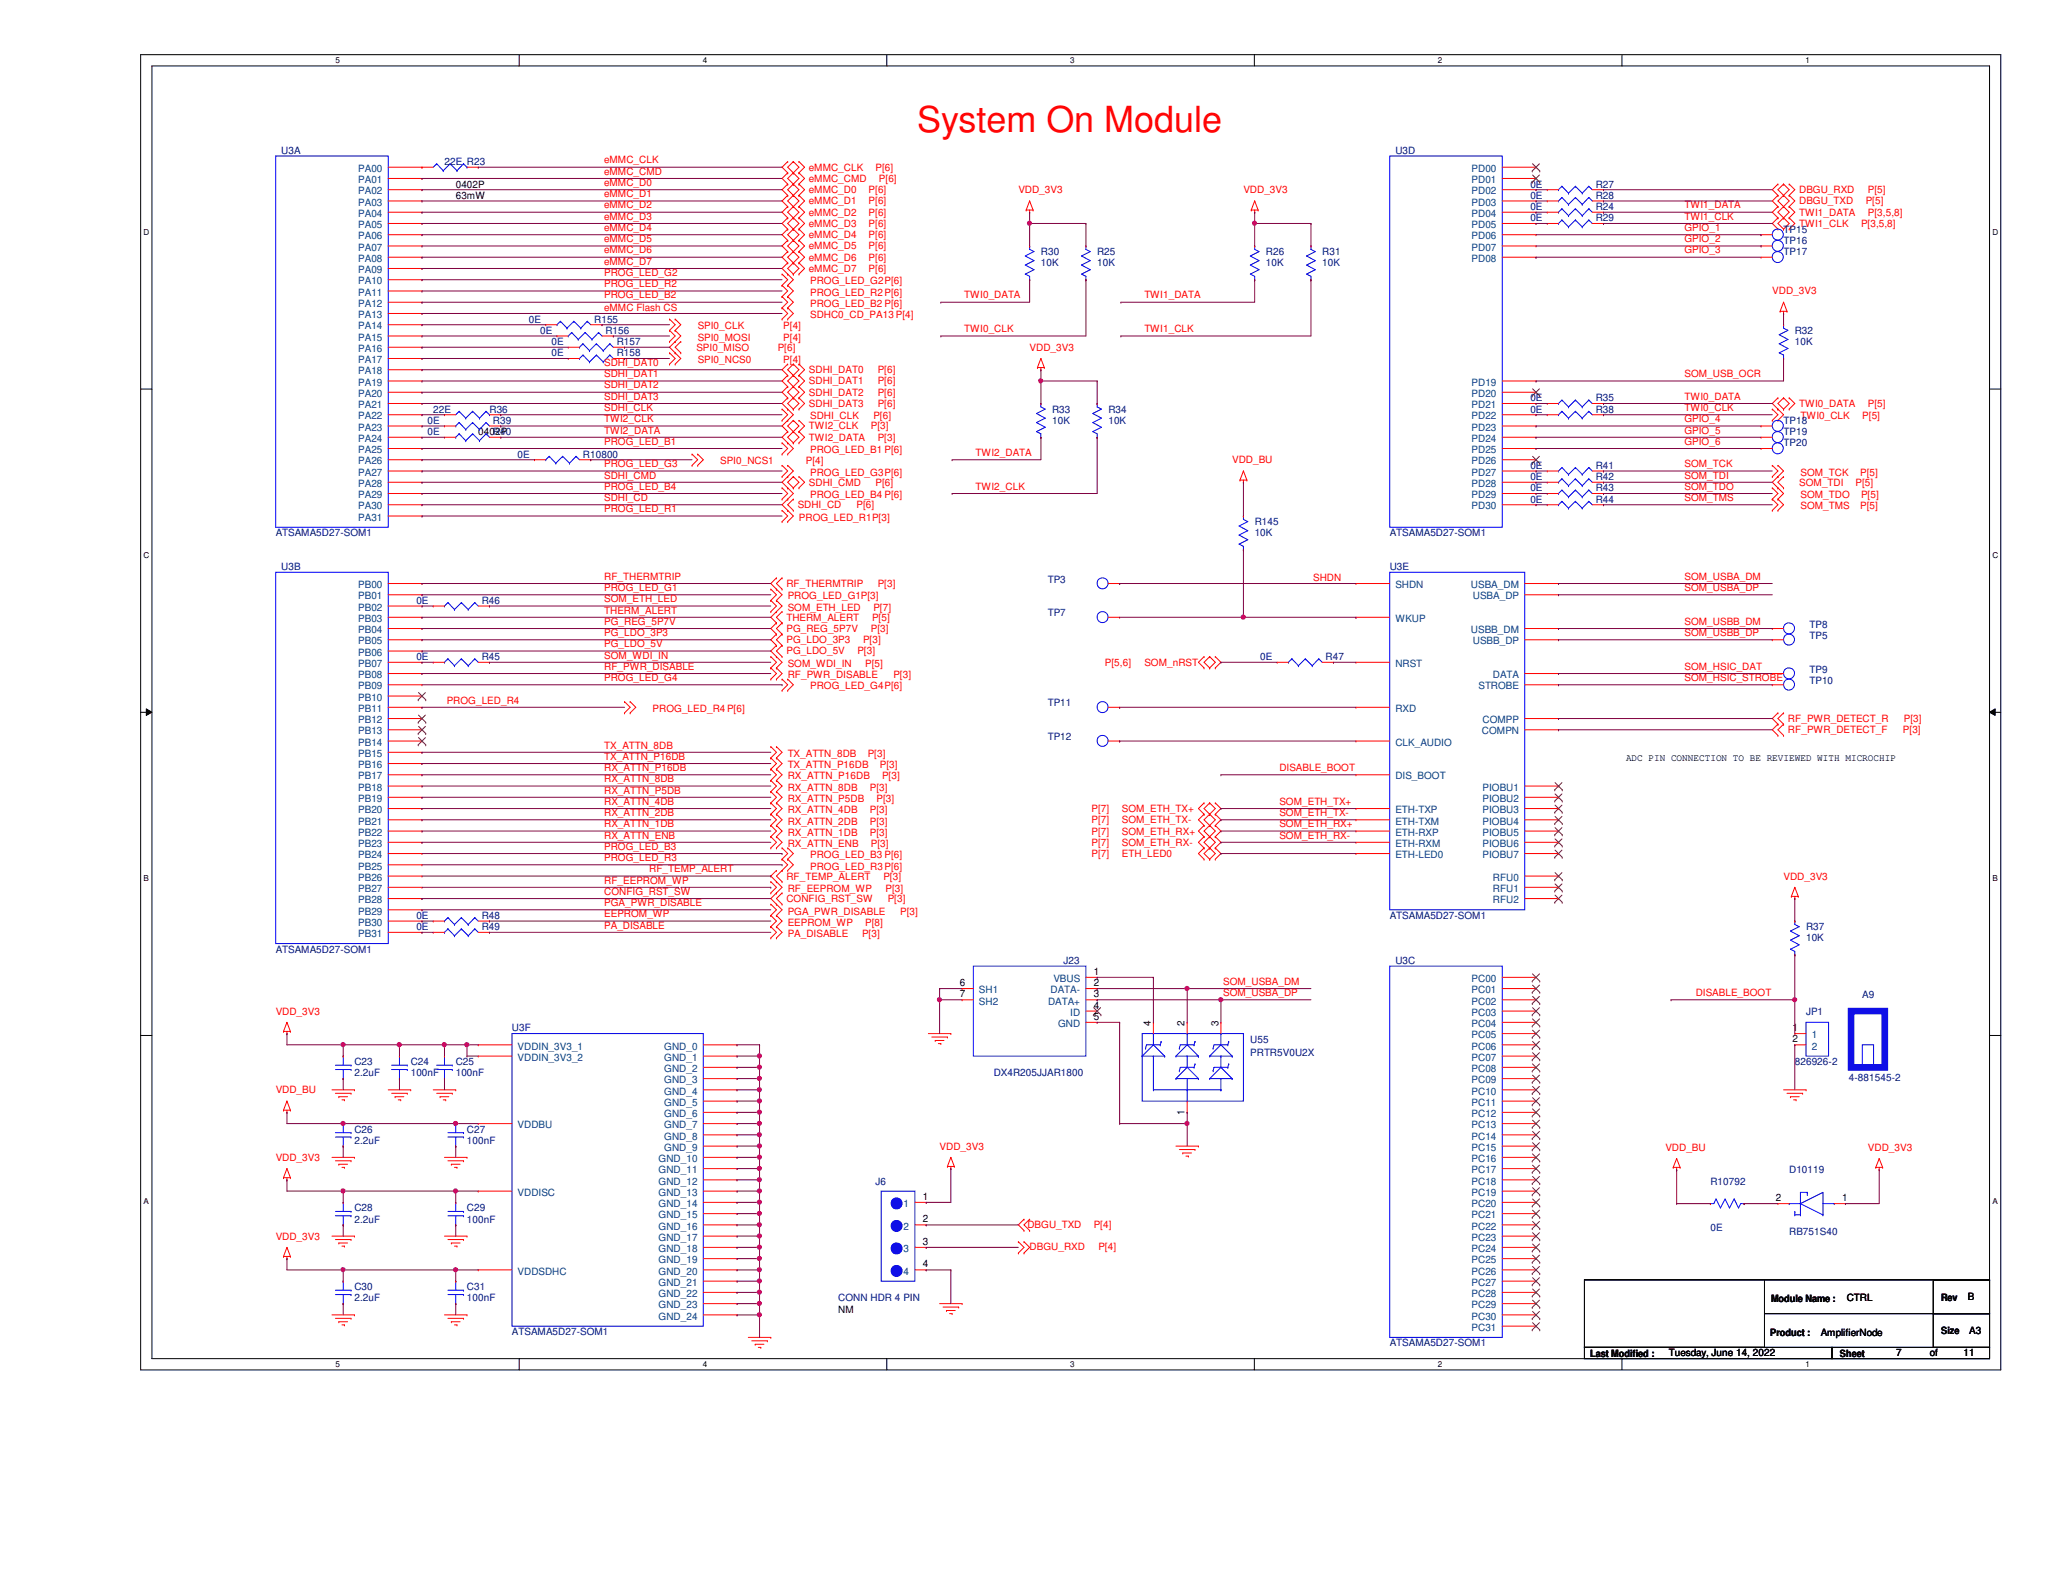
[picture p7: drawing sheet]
<svg xmlns="http://www.w3.org/2000/svg" width="279mm" height="216mm" viewBox="0 0 279 216" stroke-linecap="round" stroke-linejoin="round" font-family="sans-serif">
<defs><g id="words">
<text font-size="4.9" fill="#f00" x="124.2" y="17.9">System On Module</text>
<g font-size="1.4" fill="#000080">
<text x="38.1" y="20.8">U3A</text>
<text x="60.2" y="22.4">22E R23</text>
<text x="189" y="20.8">U3D</text>
<text x="207.3" y="26.9">0E</text>
<text x="207.3" y="25.4">0E</text>
<text x="207.3" y="30">0E</text>
<text x="207.3" y="28.4">0E</text>
<text x="216.1" y="26.9">R28</text>
<text x="216.1" y="25.4">R27</text>
<text x="216.1" y="30">R29</text>
<text x="216.1" y="28.4">R24</text>
<text x="141" y="34.5">R30</text>
<text x="148.6" y="34.5">R25</text>
<text x="171.4" y="34.5">R26</text>
<text x="179.1" y="34.5">R31</text>
<text x="241.6" y="31.5">TP15</text>
<text x="241.6" y="34.5">TP17</text>
<text x="241.6" y="33">TP16</text>
<text x="141" y="36.1">10K</text>
<text x="148.6" y="36.1">10K</text>
<text x="171.4" y="36.1">10K</text>
<text x="179.1" y="36.1">10K</text>
<text x="71.6" y="43.7">0E</text>
<text x="73.2" y="45.2">0E</text>
<text x="74.7" y="46.7">0E</text>
<text x="80.5" y="43.7">R155</text>
<text x="82" y="45.2">R156</text>
<text x="83.5" y="46.7">R157</text>
<text x="243.1" y="45.2">R32</text>
<text x="243.1" y="46.7">10K</text>
<text x="74.7" y="48.3">0E</text>
<text x="83.5" y="48.3">R158</text>
<text x="57.9" y="57.4">0E</text>
<text x="57.9" y="58.9">0E</text>
<text x="58.7" y="55.9">22E</text>
<text x="66.3" y="55.9">R36</text>
<text x="66.8" y="57.4">R39</text>
<text x="66.8" y="58.9">R40</text>
<text x="142.5" y="55.9">R33</text>
<text x="142.5" y="57.4">10K</text>
<text x="150.1" y="55.9">R34</text>
<text x="150.1" y="57.4">10K</text>
<text x="207.3" y="54.4">0E</text>
<text x="207.3" y="55.9">0E</text>
<text x="216.1" y="54.4">R35</text>
<text x="216.1" y="55.9">R38</text>
<text x="241.6" y="58.9">TP19</text>
<text x="241.6" y="57.4">TP18</text>
<text x="70.1" y="62">0E</text>
<text x="79" y="62">R10800</text>
<text x="207.3" y="65">0E</text>
<text x="207.3" y="63.5">0E</text>
<text x="216.1" y="65">R42</text>
<text x="216.1" y="63.5">R41</text>
<text x="241.6" y="60.5">TP20</text>
<text x="169.9" y="71.1">R145</text>
<text x="207.3" y="68.1">0E</text>
<text x="207.3" y="66.5">0E</text>
<text x="216.1" y="68.1">R44</text>
<text x="216.1" y="66.5">R43</text>
<text x="37.3" y="72.6">ATSAMA5D27-SOM1</text>
<text x="38.1" y="77.2">U3B</text>
<text x="169.9" y="72.6">10K</text>
<text x="188.2" y="77.2">U3E</text>
<text x="188.2" y="72.6">ATSAMA5D27-SOM1</text>
<text x="56.4" y="81.8">0E</text>
<text x="65.2" y="81.8">R46</text>
<text x="141.9" y="83.5">TP7</text>
<text x="141.9" y="78.9">TP3</text>
<text x="56.4" y="89.4">0E</text>
<text x="65.2" y="89.4">R45</text>
<text x="170.7" y="89.4">0E</text>
<text x="179.5" y="89.4">R47</text>
<text x="245.1" y="85">TP8</text>
<text x="245.1" y="86.5">TP5</text>
<text x="141.9" y="95.7">TP11</text>
<text x="245.1" y="92.6">TP10</text>
<text x="245.1" y="91.1">TP9</text>
<text x="141.9" y="100.2">TP12</text>
<text x="56.4" y="124.5">0E</text>
<text x="56.4" y="126">0E</text>
<text x="65.2" y="124.5">R48</text>
<text x="65.2" y="126">R49</text>
<text x="188.2" y="124.5">ATSAMA5D27-SOM1</text>
<text x="244.6" y="126">R37</text>
<text x="37.3" y="129">ATSAMA5D27-SOM1</text>
<text x="144" y="130.6">J23</text>
<text x="189" y="130.6">U3C</text>
<text x="244.6" y="127.5">10K</text>
<text x="244.6" y="137.4">JP1</text>
<text x="252.2" y="135.1">A9</text>
<text x="69.3" y="139.7">U3F</text>
<text x="169.3" y="141.2">U55</text>
<text x="169.3" y="143">PRTR5V0U2X</text>
<text x="48" y="144.3">C23</text>
<text x="48" y="145.8">2.2uF</text>
<text x="55.6" y="144.3">C24</text>
<text x="55.6" y="145.8">100nF</text>
<text x="61.7" y="144.3">C25</text>
<text x="61.7" y="145.8">100nF</text>
<text x="134.6" y="145.8">DX4R205JJAR1800</text>
<text x="243.1" y="144.3">826926-2</text>
<text x="250.4" y="146.4">4-881545-2</text>
<text x="48" y="153.4">C26</text>
<text x="48" y="154.9">2.2uF</text>
<text x="63.2" y="153.4">C27</text>
<text x="63.2" y="154.9">100nF</text>
<text x="118.6" y="160.4">J6</text>
<text x="231.6" y="160.4">R10792</text>
<text x="242.3" y="158.9">D10119</text>
<text x="48" y="164.1">C28</text>
<text x="48" y="165.6">2.2uF</text>
<text x="63.2" y="164.1">C29</text>
<text x="63.2" y="165.6">100nF</text>
<text x="231.6" y="166.7">0E</text>
<text x="242.3" y="167.3">RB751S40</text>
<text x="48" y="174.8">C30</text>
<text x="48" y="176.3">2.2uF</text>
<text x="63.2" y="174.8">C31</text>
<text x="63.2" y="176.3">100nF</text>
<text x="113.5" y="176.3">CONN HDR 4 PIN</text>
<text x="69.3" y="180.8">ATSAMA5D27-SOM1</text>
<text x="188.2" y="182.4">ATSAMA5D27-SOM1</text>
</g>
<g font-size="1.4" fill="#004080">
<text x="48.5" y="23.3">PA00</text>
<text x="199.3" y="23.3">PD00</text>
<text x="48.5" y="24.8">PA01</text>
<text x="48.5" y="26.3">PA02</text>
<text x="48.5" y="27.9">PA03</text>
<text x="48.5" y="29.4">PA04</text>
<text x="199.3" y="24.8">PD01</text>
<text x="199.3" y="26.3">PD02</text>
<text x="199.3" y="27.9">PD03</text>
<text x="199.3" y="29.4">PD04</text>
<text x="48.5" y="30.9">PA05</text>
<text x="48.5" y="32.4">PA06</text>
<text x="48.5" y="34">PA07</text>
<text x="48.5" y="35.5">PA08</text>
<text x="199.3" y="30.9">PD05</text>
<text x="199.3" y="32.4">PD06</text>
<text x="199.3" y="34">PD07</text>
<text x="199.3" y="35.5">PD08</text>
<text x="48.5" y="37">PA09</text>
<text x="48.5" y="38.5">PA10</text>
<text x="48.5" y="40">PA11</text>
<text x="48.5" y="41.6">PA12</text>
<text x="48.5" y="43.1">PA13</text>
<text x="48.5" y="44.6">PA14</text>
<text x="48.5" y="46.1">PA15</text>
<text x="48.5" y="47.7">PA16</text>
<text x="48.5" y="49.2">PA17</text>
<text x="48.5" y="50.7">PA18</text>
<text x="48.5" y="52.2">PA19</text>
<text x="48.5" y="53.8">PA20</text>
<text x="199.3" y="52.2">PD19</text>
<text x="199.3" y="53.8">PD20</text>
<text x="48.5" y="55.3">PA21</text>
<text x="48.5" y="56.8">PA22</text>
<text x="48.5" y="58.3">PA23</text>
<text x="48.5" y="59.9">PA24</text>
<text x="199.3" y="55.3">PD21</text>
<text x="199.3" y="56.8">PD22</text>
<text x="199.3" y="58.3">PD23</text>
<text x="199.3" y="59.9">PD24</text>
<text x="48.5" y="61.4">PA25</text>
<text x="48.5" y="62.9">PA26</text>
<text x="48.5" y="64.4">PA27</text>
<text x="48.5" y="66">PA28</text>
<text x="199.3" y="61.4">PD25</text>
<text x="199.3" y="62.9">PD26</text>
<text x="199.3" y="64.4">PD27</text>
<text x="199.3" y="66">PD28</text>
<text x="48.5" y="67.5">PA29</text>
<text x="48.5" y="69">PA30</text>
<text x="48.5" y="70.5">PA31</text>
<text x="199.3" y="67.5">PD29</text>
<text x="199.3" y="69">PD30</text>
<text x="48.5" y="81.2">PB01</text>
<text x="48.5" y="82.7">PB02</text>
<text x="48.5" y="79.7">PB00</text>
<text x="189" y="79.7">SHDN</text>
<text x="199.2" y="79.7">USBA_DM</text>
<text x="199.5" y="81.2">USBA_DP</text>
<text x="48.5" y="84.2">PB03</text>
<text x="48.5" y="85.8">PB04</text>
<text x="48.5" y="87.3">PB05</text>
<text x="48.5" y="88.8">PB06</text>
<text x="189" y="84.2">WKUP</text>
<text x="199.2" y="85.8">USBB_DM</text>
<text x="199.5" y="87.3">USBB_DP</text>
<text x="48.5" y="90.3">PB07</text>
<text x="48.5" y="91.9">PB08</text>
<text x="48.5" y="93.4">PB09</text>
<text x="48.5" y="94.9">PB10</text>
<text x="189" y="90.3">NRST</text>
<text x="200.2" y="93.4">STROBE</text>
<text x="202.2" y="91.9">DATA</text>
<text x="48.5" y="96.4">PB11</text>
<text x="48.5" y="98">PB12</text>
<text x="48.5" y="99.5">PB13</text>
<text x="48.5" y="101">PB14</text>
<text x="189" y="101">CLK_AUDIO</text>
<text x="189" y="96.4">RXD</text>
<text x="200.7" y="99.5">COMPN</text>
<text x="200.8" y="98">COMPP</text>
<text x="48.5" y="102.5">PB15</text>
<text x="48.5" y="104.1">PB16</text>
<text x="48.5" y="105.6">PB17</text>
<text x="48.5" y="107.1">PB18</text>
<text x="189" y="105.6">DIS_BOOT</text>
<text x="200.8" y="107.1">PIOBU1</text>
<text x="48.5" y="108.6">PB19</text>
<text x="48.5" y="110.2">PB20</text>
<text x="48.5" y="111.7">PB21</text>
<text x="48.5" y="113.2">PB22</text>
<text x="189" y="110.2">ETH-TXP</text>
<text x="189" y="111.7">ETH-TXM</text>
<text x="189" y="113.2">ETH-RXP</text>
<text x="200.8" y="108.6">PIOBU2</text>
<text x="200.8" y="110.2">PIOBU3</text>
<text x="200.8" y="111.7">PIOBU4</text>
<text x="200.8" y="113.2">PIOBU5</text>
<text x="48.5" y="114.7">PB23</text>
<text x="48.5" y="116.2">PB24</text>
<text x="48.5" y="117.8">PB25</text>
<text x="48.5" y="119.3">PB26</text>
<text x="189" y="114.7">ETH-RXM</text>
<text x="189" y="116.2">ETH-LED0</text>
<text x="200.8" y="114.7">PIOBU6</text>
<text x="200.8" y="116.2">PIOBU7</text>
<text x="202.2" y="119.3">RFU0</text>
<text x="48.5" y="120.8">PB27</text>
<text x="48.5" y="122.3">PB28</text>
<text x="48.5" y="123.9">PB29</text>
<text x="48.5" y="125.4">PB30</text>
<text x="202.2" y="120.8">RFU1</text>
<text x="202.2" y="122.3">RFU2</text>
<text x="48.5" y="126.9">PB31</text>
<text x="132.6" y="134.5">SH1</text>
<text x="132.6" y="136.1">SH2</text>
<text x="141.9" y="136.1">DATA+</text>
<text x="142.3" y="134.5">DATA-</text>
<text x="142.7" y="133">VBUS</text>
<text x="144.9" y="137.6">ID</text>
<text x="199.3" y="133">PC00</text>
<text x="199.3" y="134.5">PC01</text>
<text x="199.3" y="136.1">PC02</text>
<text x="199.3" y="137.6">PC03</text>
<text x="70.1" y="142.2">VDDIN_3V3_1</text>
<text x="70.1" y="143.7">VDDIN_3V3_2</text>
<text x="90" y="143.7">GND_1</text>
<text x="90" y="142.2">GND_0</text>
<text x="143.3" y="139.1">GND</text>
<text x="199.3" y="139.1">PC04</text>
<text x="199.3" y="140.6">PC05</text>
<text x="199.3" y="142.2">PC06</text>
<text x="199.3" y="143.7">PC07</text>
<text x="245.4" y="140.6">1</text>
<text x="245.4" y="142.2">2</text>
<text x="90" y="145.2">GND_2</text>
<text x="90" y="146.7">GND_3</text>
<text x="90" y="148.3">GND_4</text>
<text x="90" y="149.8">GND_5</text>
<text x="199.3" y="145.2">PC08</text>
<text x="199.3" y="146.7">PC09</text>
<text x="199.3" y="148.3">PC10</text>
<text x="199.3" y="149.8">PC11</text>
<text x="70.1" y="152.8">VDDBU</text>
<text x="90" y="151.3">GND_6</text>
<text x="90" y="152.8">GND_7</text>
<text x="90" y="154.3">GND_8</text>
<text x="90" y="155.9">GND_9</text>
<text x="199.3" y="151.3">PC12</text>
<text x="199.3" y="152.8">PC13</text>
<text x="199.3" y="154.3">PC14</text>
<text x="199.3" y="155.9">PC15</text>
<text x="70.1" y="162">VDDISC</text>
<text x="89.2" y="157.4">GND_10</text>
<text x="89.2" y="158.9">GND_11</text>
<text x="89.2" y="160.4">GND_12</text>
<text x="89.2" y="162">GND_13</text>
<text x="199.3" y="157.4">PC16</text>
<text x="199.3" y="158.9">PC17</text>
<text x="199.3" y="160.4">PC18</text>
<text x="199.3" y="162">PC19</text>
<text x="89.2" y="163.5">GND_14</text>
<text x="89.2" y="165">GND_15</text>
<text x="89.2" y="166.5">GND_16</text>
<text x="122.4" y="163.5">1</text>
<text x="122.4" y="166.5">2</text>
<text x="199.3" y="163.5">PC20</text>
<text x="199.3" y="165">PC21</text>
<text x="199.3" y="166.5">PC22</text>
<text x="70.1" y="172.6">VDDSDHC</text>
<text x="89.2" y="168.1">GND_17</text>
<text x="89.2" y="169.6">GND_18</text>
<text x="89.2" y="171.1">GND_19</text>
<text x="89.2" y="172.6">GND_20</text>
<text x="122.4" y="169.6">3</text>
<text x="122.4" y="172.6">4</text>
<text x="199.3" y="168.1">PC23</text>
<text x="199.3" y="169.6">PC24</text>
<text x="199.3" y="171.1">PC25</text>
<text x="199.3" y="172.6">PC26</text>
<text x="89.2" y="174.2">GND_21</text>
<text x="89.2" y="175.7">GND_22</text>
<text x="89.2" y="177.2">GND_23</text>
<text x="89.2" y="178.7">GND_24</text>
<text x="199.3" y="174.2">PC27</text>
<text x="199.3" y="175.7">PC28</text>
<text x="199.3" y="177.2">PC29</text>
<text x="199.3" y="178.7">PC30</text>
<text x="199.3" y="180.3">PC31</text>
</g>
<g font-size="1.4" fill="#f00">
<text x="81.8" y="22.1">eMMC_CLK</text>
<text x="81.8" y="23.7">eMMC_CMD</text>
<text x="109.6" y="23.1">eMMC_CLK</text>
<text x="118.6" y="23.1">P[6]</text>
<text x="81.8" y="25.2">eMMC_D0</text>
<text x="81.8" y="26.7">eMMC_D1</text>
<text x="81.8" y="28.2">eMMC_D2</text>
<text x="81.8" y="29.8">eMMC_D3</text>
<text x="109.6" y="24.6">eMMC_CMD</text>
<text x="109.6" y="26.2">eMMC_D0</text>
<text x="109.6" y="27.7">eMMC_D1</text>
<text x="109.6" y="29.2">eMMC_D2</text>
<text x="117.6" y="26.2">P[6]</text>
<text x="117.6" y="27.7">P[6]</text>
<text x="117.6" y="29.2">P[6]</text>
<text x="119" y="24.6">P[6]</text>
<text x="137.9" y="26.2">VDD_3V3</text>
<text x="168.4" y="26.2">VDD_3V3</text>
<text x="228.1" y="28.2">TWI1_DATA</text>
<text x="228.1" y="29.8">TWI1_CLK</text>
<text x="243.7" y="26.2">DBGU_RXD</text>
<text x="243.7" y="27.7">DBGU_TXD</text>
<text x="243.7" y="29.2">TWI1_DATA</text>
<text x="252.7" y="27.7">P[5]</text>
<text x="253" y="26.2">P[5]</text>
<text x="253" y="29.2">P[3,5,8]</text>
<text x="81.8" y="31.3">eMMC_D4</text>
<text x="81.8" y="32.8">eMMC_D5</text>
<text x="81.8" y="34.3">eMMC_D6</text>
<text x="81.8" y="35.9">eMMC_D7</text>
<text x="109.6" y="30.7">eMMC_D3</text>
<text x="109.6" y="32.3">eMMC_D4</text>
<text x="109.6" y="33.8">eMMC_D5</text>
<text x="109.6" y="35.3">eMMC_D6</text>
<text x="117.6" y="30.7">P[6]</text>
<text x="117.6" y="32.3">P[6]</text>
<text x="117.6" y="33.8">P[6]</text>
<text x="117.6" y="35.3">P[6]</text>
<text x="228.1" y="31.3">GPIO_1</text>
<text x="228.1" y="32.8">GPIO_2</text>
<text x="228.1" y="34.3">GPIO_3</text>
<text x="243.7" y="30.7">TWI1_CLK</text>
<text x="252.1" y="30.7">P[3,5,8]</text>
<text x="81.8" y="37.4">PROG_LED_G2</text>
<text x="81.8" y="38.9">PROG_LED_R2</text>
<text x="81.8" y="40.4">PROG_LED_B2</text>
<text x="109.6" y="36.8">eMMC_D7</text>
<text x="109.7" y="38.5">PROG_LED_G2P[6]</text>
<text x="109.7" y="40">PROG_LED_R2P[6]</text>
<text x="109.7" y="41.6">PROG_LED_B2 P[6]</text>
<text x="117.6" y="36.8">P[6]</text>
<text x="130.6" y="40.4">TWI0_DATA</text>
<text x="155" y="40.4">TWI1_DATA</text>
<text x="240" y="39.9">VDD_3V3</text>
<text x="81.8" y="42.2">eMMC Flash CS</text>
<text x="94.3" y="47.5">SPI0_MISO</text>
<text x="94.5" y="44.6">SPI0_CLK</text>
<text x="94.5" y="46.1">SPI0_MOSI</text>
<text x="105.3" y="47.5">P[6]</text>
<text x="106.1" y="44.6">P[4]</text>
<text x="106.1" y="46.1">P[4]</text>
<text x="109.7" y="43.1">SDHC0_CD_PA13 P[4]</text>
<text x="130.6" y="45">TWI0_CLK</text>
<text x="139.4" y="47.5">VDD_3V3</text>
<text x="155" y="45">TWI1_CLK</text>
<text x="81.8" y="49.6">SDHI_DAT0</text>
<text x="81.8" y="51.1">SDHI_DAT1</text>
<text x="81.8" y="52.6">SDHI_DAT2</text>
<text x="94.5" y="49.2">SPI0_NCS0</text>
<text x="106.1" y="49.2">P[4]</text>
<text x="109.6" y="50.5">SDHI_DAT0</text>
<text x="109.6" y="52.1">SDHI_DAT1</text>
<text x="109.6" y="53.6">SDHI_DAT2</text>
<text x="118.9" y="50.5">P[6]</text>
<text x="118.9" y="52.1">P[6]</text>
<text x="118.9" y="53.6">P[6]</text>
<text x="228.1" y="51.1">SOM_USB_OCR</text>
<text x="81.8" y="54.1">SDHI_DAT3</text>
<text x="81.8" y="55.7">SDHI_CLK</text>
<text x="81.8" y="57.2">TWI2_CLK</text>
<text x="81.8" y="58.7">TWI2_DATA</text>
<text x="109.6" y="55.1">SDHI_DAT3</text>
<text x="109.6" y="58.2">TWI2_CLK</text>
<text x="109.6" y="59.7">TWI2_DATA</text>
<text x="109.7" y="56.8">SDHI_CLK</text>
<text x="117.9" y="58.2">P[3]</text>
<text x="118.3" y="56.8">P[6]</text>
<text x="118.9" y="59.7">P[3]</text>
<text x="118.9" y="55.1">P[6]</text>
<text x="228.1" y="54.1">TWI0_DATA</text>
<text x="228.1" y="55.7">TWI0_CLK</text>
<text x="228.1" y="57.2">GPIO_4</text>
<text x="228.1" y="58.7">GPIO_5</text>
<text x="243.7" y="55.1">TWI0_DATA</text>
<text x="243.8" y="56.8">TWI0_CLK</text>
<text x="252.2" y="56.8">P[5]</text>
<text x="253" y="55.1">P[5]</text>
<text x="81.8" y="64.8">SDHI_CMD</text>
<text x="81.8" y="60.2">PROG_LED_B1</text>
<text x="81.8" y="63.3">PROG_LED_G3</text>
<text x="97.5" y="62.9">SPI0_NCS1</text>
<text x="109.1" y="62.9">P[4]</text>
<text x="109.6" y="65.8">SDHI_CMD</text>
<text x="109.7" y="61.4">PROG_LED_B1 P[6]</text>
<text x="109.7" y="64.4">PROG_LED_G3P[6]</text>
<text x="118.6" y="65.8">P[6]</text>
<text x="132.1" y="61.8">TWI2_DATA</text>
<text x="166.9" y="62.7">VDD_BU</text>
<text x="228.1" y="63.3">SOM_TCK</text>
<text x="228.1" y="64.8">SOM_TDI</text>
<text x="228.1" y="60.2">GPIO_6</text>
<text x="243.7" y="65.8">SOM_TDI</text>
<text x="243.8" y="64.4">SOM_TCK</text>
<text x="251.3" y="65.8">P[5]</text>
<text x="251.9" y="64.4">P[5]</text>
<text x="81.8" y="67.9">SDHI_CD</text>
<text x="81.8" y="69.4">PROG_LED_R1</text>
<text x="81.8" y="66.3">PROG_LED_B4</text>
<text x="108" y="68.8">SDHI_CD</text>
<text x="108.2" y="70.5">PROG_LED_R1P[3]</text>
<text x="109.7" y="67.5">PROG_LED_B4 P[6]</text>
<text x="116" y="68.8">P[6]</text>
<text x="132.1" y="66.3">TWI2_CLK</text>
<text x="228.1" y="67.9">SOM_TMS</text>
<text x="228.1" y="66.3">SOM_TDO</text>
<text x="243.8" y="69">SOM_TMS</text>
<text x="243.8" y="67.5">SOM_TDO</text>
<text x="251.9" y="69">P[5]</text>
<text x="252.1" y="67.5">P[5]</text>
<text x="81.8" y="78.5">RF_THERMTRIP</text>
<text x="81.8" y="81.6">SOM_ETH_LED</text>
<text x="81.8" y="83.1">THERM_ALERT</text>
<text x="81.8" y="80.1">PROG_LED_G1</text>
<text x="106.5" y="79.5">RF_THERMTRIP</text>
<text x="106.7" y="82.7">SOM_ETH_LED</text>
<text x="106.7" y="81.2">PROG_LED_G1P[3]</text>
<text x="118.3" y="82.7">P[7]</text>
<text x="118.9" y="79.5">P[3]</text>
<text x="177.8" y="78.7">SHDN</text>
<text x="228.1" y="78.5">SOM_USBA_DM</text>
<text x="228.1" y="80.1">SOM_USBA_DP</text>
<text x="81.8" y="84.6">PG_REG_5P7V</text>
<text x="81.8" y="86.1">PG_LDO_3P3</text>
<text x="81.8" y="87.7">PG_LDO_5V</text>
<text x="81.8" y="89.2">SOM_WDI_IN</text>
<text x="106.5" y="84.1">THERM_ALERT</text>
<text x="106.5" y="85.6">PG_REG_5P7V</text>
<text x="106.5" y="87.1">PG_LDO_3P3</text>
<text x="106.5" y="88.6">PG_LDO_5V</text>
<text x="116.1" y="88.6">P[3]</text>
<text x="116.9" y="87.1">P[3]</text>
<text x="117.9" y="85.6">P[3]</text>
<text x="118.1" y="84.1">P[5]</text>
<text x="228.1" y="86.1">SOM_USBB_DP</text>
<text x="228.1" y="84.6">SOM_USBB_DM</text>
<text x="60.5" y="95.3">PROG_LED_R4</text>
<text x="81.8" y="90.7">RF_PWR_DISABLE</text>
<text x="81.8" y="92.2">PROG_LED_G4</text>
<text x="106.7" y="91.9">RF_PWR_DISABLE</text>
<text x="106.7" y="90.3">SOM_WDI_IN</text>
<text x="109.7" y="93.4">PROG_LED_G4P[6]</text>
<text x="117.2" y="90.3">P[5]</text>
<text x="121" y="91.9">P[3]</text>
<text x="149.6" y="90.2">P[5,6]</text>
<text x="155" y="90.2">SOM_nRST</text>
<text x="228.1" y="90.7">SOM_HSIC_DAT</text>
<text x="228.1" y="92.2">SOM_HSIC_STROBE</text>
<text x="81.8" y="101.4">TX_ATTN_8DB</text>
<text x="88.4" y="96.4">PROG_LED_R4P[6]</text>
<text x="242.1" y="97.8">RF_PWR_DETECT_R</text>
<text x="242.1" y="99.3">RF_PWR_DETECT_F</text>
<text x="257.7" y="99.3">P[3]</text>
<text x="257.9" y="97.8">P[3]</text>
<text x="81.8" y="102.9">TX_ATTN_P16DB</text>
<text x="81.8" y="106">RX_ATTN_8DB</text>
<text x="81.8" y="107.5">RX_ATTN_P5DB</text>
<text x="81.8" y="104.4">RX_ATTN_P16DB</text>
<text x="106.7" y="104.1">TX_ATTN_P16DB</text>
<text x="106.7" y="102.5">TX_ATTN_8DB</text>
<text x="106.7" y="107.1">RX_ATTN_8DB</text>
<text x="106.7" y="105.6">RX_ATTN_P16DB</text>
<text x="117.5" y="102.5">P[3]</text>
<text x="117.8" y="107.1">P[3]</text>
<text x="119.2" y="104.1">P[3]</text>
<text x="119.5" y="105.6">P[3]</text>
<text x="173.3" y="104.4">DISABLE_BOOT</text>
<text x="81.8" y="109">RX_ATTN_4DB</text>
<text x="81.8" y="110.5">RX_ATTN_2DB</text>
<text x="81.8" y="112.1">RX_ATTN_1DB</text>
<text x="81.8" y="113.6">RX_ATTN_ENB</text>
<text x="106.7" y="108.6">RX_ATTN_P5DB</text>
<text x="106.7" y="110.2">RX_ATTN_4DB</text>
<text x="106.7" y="111.7">RX_ATTN_2DB</text>
<text x="106.7" y="113.2">RX_ATTN_1DB</text>
<text x="117.8" y="110.2">P[3]</text>
<text x="117.8" y="111.7">P[3]</text>
<text x="117.8" y="113.2">P[3]</text>
<text x="118.7" y="108.6">P[3]</text>
<text x="147.8" y="113">P[7]</text>
<text x="147.8" y="111.5">P[7]</text>
<text x="147.8" y="110">P[7]</text>
<text x="151.9" y="113">SOM_ETH_RX+</text>
<text x="151.9" y="111.5">SOM_ETH_TX-</text>
<text x="151.9" y="110">SOM_ETH_TX+</text>
<text x="173.3" y="109">SOM_ETH_TX+</text>
<text x="173.3" y="110.5">SOM_ETH_TX-</text>
<text x="173.3" y="112.1">SOM_ETH_RX+</text>
<text x="173.3" y="113.6">SOM_ETH_RX-</text>
<text x="81.8" y="119.7">RF_EEPROM_WP</text>
<text x="81.8" y="115.1">PROG_LED_B3</text>
<text x="81.8" y="116.6">PROG_LED_R3</text>
<text x="87.9" y="118.2">RF_TEMP_ALERT</text>
<text x="106.5" y="119.1">RF_TEMP_ALERT</text>
<text x="106.7" y="114.7">RX_ATTN_ENB</text>
<text x="109.7" y="116.2">PROG_LED_B3 P[6]</text>
<text x="109.7" y="117.8">PROG_LED_R3P[6]</text>
<text x="117.9" y="114.7">P[3]</text>
<text x="119.6" y="119.1">P[3]</text>
<text x="147.8" y="114.6">P[7]</text>
<text x="147.8" y="116.1">P[7]</text>
<text x="151.9" y="116.1">ETH_LED0</text>
<text x="151.9" y="114.6">SOM_ETH_RX-</text>
<text x="241.6" y="119.1">VDD_3V3</text>
<text x="81.8" y="125.8">PA_DISABLE</text>
<text x="81.8" y="124.2">EEPROM_WP</text>
<text x="81.8" y="122.7">PGA_PWR_DISABLE</text>
<text x="81.8" y="121.2">CONFIG_RST_SW</text>
<text x="106.5" y="122.2">CONFIG_RST_SW</text>
<text x="106.7" y="125.4">EEPROM_WP</text>
<text x="106.7" y="123.9">PGA_PWR_DISABLE</text>
<text x="106.7" y="120.8">RF_EEPROM_WP</text>
<text x="117.2" y="125.4">P[8]</text>
<text x="119.9" y="120.8">P[3]</text>
<text x="120.2" y="122.2">P[3]</text>
<text x="121.9" y="123.9">P[3]</text>
<text x="106.7" y="126.9">PA_DISABLE</text>
<text x="116.8" y="126.9">P[3]</text>
<text x="37.3" y="137.4">VDD_3V3</text>
<text x="165.7" y="134.9">SOM_USBA_DP</text>
<text x="165.7" y="133.4">SOM_USBA_DM</text>
<text x="229.7" y="134.9">DISABLE_BOOT</text>
<text x="37.3" y="148.1">VDD_BU</text>
<text x="127.3" y="155.7">VDD_3V3</text>
<text x="225.6" y="155.9">VDD_BU</text>
<text x="253" y="155.9">VDD_3V3</text>
<text x="37.3" y="157.2">VDD_3V3</text>
<text x="37.3" y="167.9">VDD_3V3</text>
<text x="139.1" y="166.4">DBGU_TXD</text>
<text x="148.1" y="166.4">P[4]</text>
<text x="139.4" y="169.2">DBGU_RXD</text>
<text x="148.8" y="169.2">P[4]</text>
</g>
<g font-size="1.4">
<text x="61.7" y="25.4">0402P</text>
<text x="61.7" y="26.9">63mW</text>
<text x="64.8" y="58.9">0402P</text>
<text x="220.2" y="103">ADC PIN CONNECTION TO BE REVIEWED WITH MICROCHIP</text>
<text x="130" y="133.6">6</text>
<text x="130" y="135.1">7</text>
<text x="148.1" y="132">1</text>
<text x="148.1" y="133.6">2</text>
<text x="148.1" y="135.1">3</text>
<text x="148.1" y="136.6">4</text>
<text x="148.1" y="138.1">5</text>
<text x="155.9" y="138.9" transform="rotate(-90 155.9 138.9)">4</text>
<text x="160.4" y="138.9" transform="rotate(-90 160.4 138.9)">2</text>
<text x="165" y="138.9" transform="rotate(-90 165 138.9)">3</text>
<text x="242.8" y="139.7">1</text>
<text x="242.8" y="141.2">2</text>
<text x="160.4" y="151" transform="rotate(-90 160.4 151)">1</text>
<text x="125" y="162.5">1</text>
<text x="125" y="165.6">2</text>
<text x="240.5" y="162.7">2</text>
<text x="249.5" y="162.7">1</text>
<text x="125" y="168.6">3</text>
<text x="125" y="171.7">4</text>
<text x="113.5" y="177.8">NM</text>
<text x="239.9" y="176.3">Module Name :</text>
<text x="250.1" y="176.3">CTRL</text>
<text x="262.9" y="176.1">Rev</text>
<text x="266.5" y="176.1">B</text>
<text x="215.3" y="183.8">Last Modified :</text>
<text x="226" y="183.7">Tuesday, June 14, 2022</text>
<text x="239.7" y="180.9">Product :</text>
<text x="246.6" y="181">AmplifierNode</text>
<text x="249.2" y="183.8">Sheet</text>
<text x="256.8" y="183.7">7</text>
<text x="261.4" y="183.7">of</text>
<text x="262.9" y="180.7">Size</text>
<text x="265.9" y="183.7">11</text>
<text x="266.7" y="180.7">A3</text>
</g>
<g font-size="1.1">
<text x="45.4" y="8.6">5</text>
<text x="95.2" y="8.6">4</text>
<text x="144.9" y="8.6">3</text>
<text x="194.7" y="8.6">2</text>
<text x="244.5" y="8.6">1</text>
<text x="19.4" y="31.8">D</text>
<text x="269.8" y="31.8">D</text>
<text x="19.4" y="75.6">C</text>
<text x="269.8" y="75.6">C</text>
<text x="19.4" y="119.3">B</text>
<text x="269.8" y="119.3">B</text>
<text x="19.4" y="163.1">A</text>
<text x="269.8" y="163.1">A</text>
<text x="45.4" y="185.2">5</text>
<text x="95.2" y="185.2">4</text>
<text x="144.9" y="185.2">3</text>
<text x="194.7" y="185.2">2</text>
<text x="244.5" y="185.2">1</text>
</g>
</g></defs>
<path d="M19.1 7.4h251.9v178.1h-251.9zM20.6 8.9h248.9v175.1h-248.9z" fill="none" stroke="#000" stroke-width=".14"/>
<g fill="#fff">
<path d="M45.4 7.6h.6v1.2h-.6z"/>
<path d="M45.4 184.2h.6v1.2h-.6z"/>
</g>
<path d="M70.3 7.4v1.5M70.3 184v1.5" fill="none" stroke="#000" stroke-width=".14"/>
<g fill="#fff">
<path d="M95.2 7.6h.6v1.2h-.6z"/>
<path d="M95.2 184.2h.6v1.2h-.6z"/>
</g>
<path d="M120.1 7.4v1.5M120.1 184v1.5" fill="none" stroke="#000" stroke-width=".14"/>
<g fill="#fff">
<path d="M144.9 7.6h.6v1.2h-.6z"/>
<path d="M144.9 184.2h.6v1.2h-.6z"/>
</g>
<path d="M169.9 7.4v1.5M169.9 184v1.5" fill="none" stroke="#000" stroke-width=".14"/>
<g fill="#fff">
<path d="M194.7 7.6h.6v1.2h-.6z"/>
<path d="M194.7 184.2h.6v1.2h-.6z"/>
</g>
<path d="M219.7 7.4v1.5M219.7 184v1.5" fill="none" stroke="#000" stroke-width=".14"/>
<g fill="#fff">
<path d="M244.5 7.6h.6v1.2h-.6z"/>
<path d="M244.5 184.2h.6v1.2h-.6z"/>
<path d="M19.4 30.8h.8v1.2h-.8z"/>
<path d="M269.8 30.8h.8v1.2h-.8z"/>
<path d="M19.4 74.6h.8v1.2h-.8z"/>
<path d="M269.8 74.6h.8v1.2h-.8z"/>
</g>
<path d="M19.1 52.7h1.5M269.5 52.7h1.5" fill="none" stroke="#000" stroke-width=".14"/>
<g fill="#fff">
<path d="M19.4 118.4h.8v1.1h-.8z"/>
<path d="M269.8 118.4h.8v1.1h-.8z"/>
</g>
<path d="M19.1 96.5h1.5M19.8 96l.8 .5-.8 .4zM269.5 96.5l.7-.5v.9zM269.5 96.5h1.5" fill="none" stroke="#000" stroke-width=".14"/>
<path d="M19.8 96l.8 .5-.8 .4zM269.5 96.5l.7-.5v.9z" fill="#000"/>
<g fill="#fff">
<path d="M19.4 162.1h.8v1.2h-.8z"/>
<path d="M269.8 162.1h.8v1.2h-.8z"/>
</g>
<path d="M19.1 140.2h1.5M269.5 140.2h1.5M214.6 173.4h24.4v9.1h-24.4zM239 177.9h30.5M239 173.4h30.5M261.8 173.4h7.7v4.5h-7.7zM261.8 177.9h7.7v4.6h-7.7zM269.5 177.9h.1M269.5 173.4h.1M214.6 182.5h33.5v1.5h-33.5zM248.1 182.5h21.4v1.5h-21.4z" fill="none" stroke="#000" stroke-width=".14"/>
<g fill="none" stroke="#f00" stroke-width=".14">
<path d="M52.6 27.2h4.6M52.6 31.8h4.6M52.6 34.8h4.6M52.6 22.6h4.6M52.6 24.2h4.6M52.6 25.7h4.6M52.6 28.7h4.6M52.6 30.3h4.6M52.6 33.3h4.6M52.6 36.4h4.6M52.6 37.9h4.6M52.6 39.4h4.6"/>
<path d="M57.2 22.6h.1M57.2 24.2h.1M57.2 25.7h.1M57.2 27.2h.1M57.2 28.7h.1M57.2 30.3h.1M57.2 31.8h.1M57.2 33.3h.1M57.2 34.8h.1M57.2 36.4h.1M57.2 37.9h.1M57.2 39.4h.1"/>
<path d="M105.9 37.1h.1M105.9 38.6h.1M105.9 37.1l.8 .8-.8 .7M105.9 38.6l.8 .8-.8 .8M106.7 21.9h.1M106.7 23.4h.1M106.7 24.9h.1M106.7 26.5h.1M106.7 28h.1M106.7 29.5h.1M106.7 31h.1M106.7 32.6h.1"/>
<path d="M106.7 34.1h.1M106.7 35.6h.1M106.7 37.1h.1M106.7 38.6h.1M106.7 21.9l-.8 .7 .8 .8M106.7 24.9l-.8 .8 .8 .8M106.7 23.4l-.8 .8 .8 .7M106.7 26.5l-.8 .7 .8 .8M106.7 28l-.8 .7 .8 .8M106.7 29.5l-.8 .8 .8 .7M106.7 31l-.8 .8 .8 .8M106.7 32.6l-.8 .7 .8 .8"/>
<path d="M106.7 34.1l-.8 .7 .8 .8M106.7 35.6l-.8 .8 1.5 1.5-.7 .7M106.7 38.6l.7 .8-.7 .8M107.4 23.4h.1M107.4 21.9h.1M107.4 24.9h.1M107.4 26.5h.1M107.4 28h.1M107.4 29.5h.1M107.4 31h.1M107.4 32.6h.1M107.4 34.1h.1"/>
<path d="M107.4 35.6h.1M107.4 37.1h.1M107.4 21.9l-.7 .7 1.5 1.6-1.5 1.5 1.5 1.5-1.5 1.5 1.5 1.6-1.5 1.5 1.5 1.5-1.5 1.5 1.5 1.6-.8 .7M107.4 21.9l.8 .7-1.5 1.6 1.5 1.5-1.5 1.5 .7 .8M107.4 28l.8 .7-1.5 1.6 1.5 1.5-1.5 1.5 1.5 1.5-1.5 1.6 .7 .7M108.2 23.4h.1M108.2 21.9h.1M108.2 24.9h.1M108.2 26.5h.1M108.2 28h.1M108.2 29.5h.1M108.2 31h.1"/>
<path d="M108.2 32.6h.1M108.2 34.1h.1M108.2 35.6h.1M108.2 37.1h.1M108.2 24.9l.8 .8-.8 .8M108.2 21.9l.8 .7-.8 .8M108.2 26.5l.8 .7-.8 .8M108.2 23.4l.8 .8-.8 .7M108.2 31l.8 .8-.8 .8M108.2 28l.8 .7-.8 .8M108.2 32.6l.8 .7-.8 .8M108.2 29.5l.8 .8-.8 .7"/>
<path d="M108.2 34.1l.8 .7-.8 .8M108.2 35.6l.8 .8-.8 .7M139 28.4h.1M139 28.4h.9M139.4 28.7h.1M139.4 27.2h.1M139.4 33.3h.1M139.4 37.9h.1M139.4 28.4v.3M139.4 27.2l-.4 1.2M139.4 27.2l.5 1.2M139.9 28.4h.1"/>
<path d="M169.5 28.4h.1M169.5 28.4h.9M169.9 28.7h.1M169.9 27.2h.1M169.9 28.4v.3M169.9 27.2l-.4 1.2M169.9 27.2l.5 1.2M170.4 28.4h.1M177.5 33.3h.1M177.5 37.9h.1M203.5 27.2h4.5M203.5 31.8h4.5"/>
<path d="M203.5 34.8h4.5M203.5 22.6h4.5M203.5 24.2h4.5M203.5 25.7h4.5M203.5 28.7h4.5M203.5 30.3h4.5M203.5 33.3h4.5M208 22.6h.1M208 24.2h.1M208 25.7h.1M208 27.2h.1M208 28.7h.1"/>
<path d="M208 30.3h.1M208 31.8h.1M208 33.3h.1M208 34.8h.1M209.6 27.2h.1M209.6 25.7h.1M209.6 30.3h.1M209.6 27.2h1.5M209.6 25.7h1.5M209.6 30.3h1.5M215.6 27.2h1.6M215.6 25.7h1.6"/>
<path d="M215.6 30.3h1.6M217.2 27.2h.1M217.2 25.7h.1M217.2 30.3h.1M238.5 31.8h.1M238.5 34.8h.1M238.5 33.3h.1M238.5 31.8h1.5M238.5 34.8h1.5M238.5 33.3h1.5M240.8 24.9h.1M240.8 26.5h.1"/>
<path d="M240.8 28h.1M240.8 29.5h.1M240.8 31h.1M240.8 24.9l-.8 .8 .8 .8M240.8 28l-.8 .7 .8 .8M240.8 26.5l-.8 .7 .8 .8M240.8 29.5l-.8 .8 .8 .7M241.6 26.5h.1M241.6 24.9h.1M241.6 28h.1M241.6 29.5h.1M241.6 31h.1"/>
<path d="M241.6 24.9l-.8 .8 1.5 1.5-1.5 1.5 1.5 1.6-.7 .7M241.6 24.9l.7 .8-1.5 1.5 1.5 1.5-1.5 1.6 .8 .7M242.3 26.5h.1M242.3 24.9h.1M242.3 28h.1M242.3 29.5h.1M242.3 31h.1M242.3 28l.8 .7-.8 .8M242.3 24.9l.8 .8-.8 .8M242.3 26.5l.8 .7-.8 .8M242.3 29.5l.8 .8-.8 .7M52.6 56.2h4.6"/>
<path d="M52.6 47h4.6M52.6 40.9h4.6M52.6 42.5h4.6M52.6 44h4.6M52.6 45.5h4.6M52.6 48.6h4.6M52.6 50.1h4.6M52.6 51.6h4.6M52.6 53.1h4.6M52.6 54.7h4.6M52.6 57.7h4.6M52.6 59.2h4.6"/>
<path d="M57.2 40.9h.1M57.2 42.5h.1M57.2 44h.1M57.2 45.5h.1M57.2 47h.1M57.2 48.6h.1M57.2 50.1h.1M57.2 51.6h.1M57.2 53.1h.1M57.2 54.7h.1M57.2 56.2h.1M57.2 57.7h.1"/>
<path d="M57.2 59.2h.1M60.2 56.2h.1M60.2 57.7h.1M60.2 59.2h.1M60.2 56.2h1.5M60.2 57.7h1.5M60.2 59.2h1.5M66.3 56.2h1.5M66.3 57.7h1.5M66.3 59.2h1.5M67.8 56.2h.1M67.8 57.7h.1"/>
<path d="M67.8 59.2h.1M73.9 44h.1M73.9 44h1.5M77 47h.1M77 48.6h.1M77 47h1.5M77 48.6h1.5M80 44h1.5M81.5 44h.1M83.1 47h1.5M83.1 48.6h1.5M84.6 47h.1"/>
<path d="M84.6 48.6h.1M90.7 43.2h.1M90.7 44.7h.1M90.7 46.3h.1M90.7 47.8h.1M90.7 49.3h.1M90.7 44.7l.7 .8-.7 .8M90.7 47.8l.7 .8-.7 .7M90.7 43.2l.7 .8-.7 .7M91.4 43.2h.1M91.4 44.7h.1M91.4 46.3h.1"/>
<path d="M91.4 47.8h.1M91.4 49.3h.1M91.4 43.2l.8 .8-.8 .7M91.4 44.7l.8 .8-1.5 1.5 1.5 1.6-.8 .7M92.2 47.8h.1M92.2 46.3h.1M92.2 46.3l-.8 .7 .8 .8M105.9 55.4h.1M105.9 56.9h.1M105.9 40.2h.1M105.9 41.7h.1M105.9 60h.1"/>
<path d="M105.9 43.2h.1M105.9 55.4l.8 .8-.8 .7M105.9 60l.8 .7-.8 .8M105.9 40.2l.8 .7-.8 .8M105.9 41.7l.8 .8-.8 .7M106.7 49.3h.1M106.7 50.8h.1M106.7 52.4h.1M106.7 53.9h.1M106.7 55.4h.1M106.7 56.9h.1M106.7 58.5h.1"/>
<path d="M106.7 60h.1M106.7 40.2h.1M106.7 41.7h.1M106.7 43.2h.1M106.7 49.3l-.8 .8 .8 .7M106.7 52.4l-.8 .7 .8 .8M106.7 50.8l-.8 .8 .8 .8M106.7 53.9l-.8 .8 1.5 1.5-1.5 1.5 .8 .8M106.7 58.5l-.8 .7 1.5 1.5-.7 .8M106.7 40.2l.7 .7-.7 .8M106.7 41.7l.7 .8-.7 .7M107.4 50.8h.1"/>
<path d="M107.4 49.3h.1M107.4 52.4h.1M107.4 53.9h.1M107.4 55.4h.1M107.4 58.5h.1M107.4 56.9h.1M107.4 60h.1M107.4 49.3l-.7 .8 1.5 1.5-1.5 1.5 1.5 1.6-.8 .7M107.4 49.3l.8 .8-1.5 1.5 1.5 1.5-1.5 1.6 .7 .7M107.4 56.9l-.7 .8 1.5 1.5-.8 .8M107.4 56.9l.8 .8-1.5 1.5 .7 .8M108.2 50.8h.1"/>
<path d="M108.2 49.3h.1M108.2 52.4h.1M108.2 53.9h.1M108.2 55.4h.1M108.2 58.5h.1M108.2 56.9h.1M108.2 60h.1M108.2 49.3l.8 .8-.8 .7M108.2 53.9l.8 .8-.8 .7M108.2 50.8l.8 .8-.8 .8M108.2 52.4l.8 .7-.8 .8M108.2 56.9l.8 .8-.8 .8"/>
<path d="M108.2 58.5l.8 .7-.8 .8M140.5 49.8h.1M140.5 49.8h.9M141 50.1h.1M141 48.6h.1M141 54.7h.1M141 59.2h.1M141 49.8v.3M141 48.6l-.5 1.2M141 48.6l.4 1.2M141.4 49.8h.1M203.5 56.2h4.5"/>
<path d="M203.5 51.6h4.5M203.5 53.1h4.5M203.5 54.7h4.5M203.5 57.7h4.5M203.5 59.2h4.5M208 51.6h.1M208 53.1h.1M208 54.7h.1M208 56.2h.1M208 57.7h.1M208 59.2h.1M238.5 59.2h.1"/>
<path d="M238.5 59.2h1.5M240 55.4h.1M240 56.9h.1M240 55.4l.8 .8-.8 .7M240.8 53.9h.1M240.8 55.4h.1M240.8 56.9h.1M240.8 53.9l-.8 .8 1.6 1.5-.8 .7M241.1 42.2h.1M241.1 42.2h.9M241.6 42.5h.1M241.6 40.9h.1"/>
<path d="M241.6 55.4h.1M241.6 53.9h.1M241.6 44h.1M241.6 48.6h.1M241.6 42.2v.3M241.6 40.9l-.5 1.3M241.6 40.9l.4 1.3M241.6 53.9l-.8 .8 .8 .7M241.6 53.9l.7 .8-.7 .7M242 42.2h.1M242.3 55.4h.1M242.3 53.9h.1"/>
<path d="M242.3 53.9l.8 .8-.8 .7M52.6 60.7h4.6M52.6 62.3h4.6M52.6 63.8h4.6M52.6 65.3h4.6M52.6 66.8h4.6M52.6 68.4h4.6M52.6 69.9h4.6M57.2 60.7h.1M57.2 62.3h.1M57.2 63.8h.1M57.2 65.3h.1"/>
<path d="M57.2 66.8h.1M57.2 68.4h.1M57.2 69.9h.1M72.4 62.3h.1M72.4 62.3h1.5M78.5 62.3h1.5M80 62.3h.1M93.7 61.5h.1M93.7 63h.1M93.7 61.5l.8 .8-.8 .7M94.5 61.5h.1M94.5 63h.1"/>
<path d="M94.5 61.5l.8 .8-.8 .7M104.4 79.8h.1M104.4 79.8l.8 .8-.8 .7M105.2 78.3h.1M105.2 79.8h.1M105.2 78.3l-.8 .7 1.5 1.6-.7 .7M105.9 79.8h.1M105.9 78.3h.1M105.9 69.1h.1M105.9 70.7h.1M105.9 61.5h.1M105.9 63h.1"/>
<path d="M105.9 64.6h.1M105.9 66.1h.1M105.9 67.6h.1M105.9 66.1l.8 .7-.8 .8M105.9 63l.8 .8-.8 .8M105.9 78.3l-.7 .7 .7 .8M105.9 69.1l.8 .8-.8 .8M106.7 64.6h.1M106.7 66.1h.1M106.7 67.6h.1M106.7 69.1h.1M106.7 70.7h.1"/>
<path d="M106.7 61.5h.1M106.7 63h.1M106.7 63l.7 .8-1.5 1.5 1.5 1.5-1.5 1.6 1.5 1.5-.7 .8M107.4 66.1h.1M107.4 64.6h.1M107.4 69.1h.1M107.4 67.6h.1M107.4 64.6l-.7 .7 .7 .8M107.4 64.6l.8 .7-.8 .8M107.4 67.6l-.7 .8 .7 .7M108.2 66.1h.1M108.2 64.6h.1"/>
<path d="M108.2 64.6l.8 .7-.8 .8M150.1 79h1.5M151.6 79h.1M167.9 65h.1M167.9 65h1M168.4 65.3h.1M168.4 63.8h.1M168.4 65v.3M168.4 63.8l-.5 1.2M168.4 63.8l.5 1.2M168.9 65h.1M183.6 79h.1"/>
<path d="M183.6 79h4.6M203.5 60.7h4.5M203.5 62.3h4.5M203.5 63.8h4.5M203.5 65.3h4.5M203.5 66.8h4.5M203.5 68.4h4.5M206.5 79h4.6M208 60.7h.1M208 62.3h.1M208 63.8h.1M208 65.3h.1"/>
<path d="M208 66.8h.1M208 68.4h.1M209.6 68.4h.1M209.6 66.8h.1M209.6 65.3h.1M209.6 65.3h1.5M209.6 66.8h1.5M209.6 68.4h1.5M211.1 79h.1M215.6 65.3h1.6M215.6 66.8h1.6M215.6 68.4h1.6"/>
<path d="M217.2 68.4h.1M217.2 66.8h.1M217.2 65.3h.1M240 63h.1M240 64.6h.1M240 67.6h.1M240 69.1h.1M240 66.1h.1M240 63l.8 .8-.8 .8M240 67.6l.8 .8-.8 .7M240 66.1l.8 .7-.8 .8M240.8 63h.1"/>
<path d="M240.8 64.6h.1M240.8 67.6h.1M240.8 69.1h.1M240.8 66.1h.1M240.8 63l.8 .8-1.6 1.5 1.6 1.5-.8 .8M240.8 67.6l.8 .8-.8 .7M241.6 66.1h.1M241.6 64.6h.1M241.6 64.6l-.8 .7 .8 .8M58.7 89.7h.1M58.7 82.1h.1M58.7 89.7h1.5"/>
<path d="M58.7 82.1h1.5M64.8 89.7h1.5M64.8 82.1h1.5M66.3 89.7h.1M66.3 82.1h.1M84.6 95h.1M84.6 96.6h.1M84.6 95l.7 .8-.7 .8M85.3 95h.1M85.3 96.6h.1M85.3 95l.8 .8-.8 .8M104.4 81.3h.1"/>
<path d="M104.4 82.8h.1M104.4 90.5h.1M104.4 92h.1M104.4 88.9h.1M104.4 81.3l.8 .8-.8 .7M104.4 90.5l.8 .7-.8 .8M104.4 88.9l.8 .8-.8 .8M105.2 81.3h.1M105.2 82.8h.1M105.2 84.4h.1M105.2 85.9h.1M105.2 87.4h.1"/>
<path d="M105.2 88.9h.1M105.2 90.5h.1M105.2 92h.1M105.2 81.3l.7 .8-1.5 1.5 .8 .8M105.2 84.4l-.8 .7 .8 .8M105.2 85.9l-.8 .8 .8 .7M105.2 87.4l-.8 .8 1.5 1.5-.7 .8M105.2 90.5l.7 .7-.7 .8M105.9 84.4h.1M105.9 82.8h.1M105.9 85.9h.1M105.9 87.4h.1"/>
<path d="M105.9 88.9h.1M105.9 92h.1M105.9 93.5h.1M105.9 82.8l-.7 .8 .7 .8M105.9 84.4l-.7 .7 .7 .8M105.9 85.9l-.7 .8 .7 .7M105.9 87.4l-.7 .8 .7 .7M105.9 92l.8 .8-.8 .7M106.7 92h.1M106.7 93.5h.1M106.7 92l.7 .8-.7 .7M150.1 83.6h1.5"/>
<path d="M150.1 95.8h1.5M151.6 83.6h.1M151.6 95.8h.1M163.1 90.5h.1M163.1 88.9h.1M163.1 88.9l-.8 .8 .8 .8M163.8 90.5h.1M163.8 88.9h.1M163.8 88.9l.8 .8-.8 .8M163.8 88.9l-.7 .8 .7 .8M164.6 88.9h.1M164.6 90.5h.1"/>
<path d="M164.6 88.9l.8 .8-.8 .8M183.6 89.7h.1M183.6 95.8h.1M183.6 83.6h.1M183.6 83.6h4.6M183.6 89.7h4.6M183.6 95.8h4.6M206.5 98.8h4.6M206.5 97.3h4.6M206.5 80.6h4.6M206.5 85.1h4.6M206.5 92.8h4.6"/>
<path d="M206.5 86.7h4.6M206.5 91.2h4.6M211.1 98.8h.1M211.1 97.3h.1M211.1 80.6h.1M211.1 85.1h.1M211.1 92.8h.1M211.1 86.7h.1M211.1 91.2h.1M240 92.8h.1M240 85.1h.1M240 85.1h1.6"/>
<path d="M240 92.8h1.6M240.8 96.6h.1M240.8 98.1h.1M240.8 99.6h.1M240.8 96.6l-.8 .7 .8 .8M240.8 98.1l-.8 .7 .8 .8M241.6 98.1h.1M241.6 96.6h.1M241.6 99.6h.1M241.6 96.6l-.8 .7 .8 .8M241.6 98.1l-.8 .7 .8 .8M104.4 102.7h.1"/>
<path d="M104.4 104.2h.1M104.4 101.1h.1M104.4 105.7h.1M104.4 107.2h.1M104.4 108.8h.1M104.4 110.3h.1M104.4 111.8h.1M104.4 113.3h.1M104.4 114.8h.1M104.4 119.4h.1M104.4 102.7l.8 .7-.8 .8M104.4 101.1l.8 .8-.8 .8"/>
<path d="M104.4 105.7l.8 .8-.8 .7M104.4 107.2l.8 .8-.8 .8M104.4 108.8l.8 .7-.8 .8M104.4 110.3l.8 .7-.8 .8M104.4 111.8l.8 .8-.8 .7M104.4 113.3l.8 .8-.8 .7M104.4 104.2l.8 .7-.8 .8M104.4 119.4l.8 .8-.8 .7M105.2 102.7h.1M105.2 104.2h.1M105.2 101.1h.1M105.2 105.7h.1"/>
<path d="M105.2 107.2h.1M105.2 108.8h.1M105.2 110.3h.1M105.2 111.8h.1M105.2 113.3h.1M105.2 114.8h.1M105.2 119.4h.1M105.2 117.9h.1M105.2 102.7l.7 .7-.7 .8M105.2 101.1l.7 .8-.7 .8M105.2 119.4l.7 .8-1.5 1.5 1.5 1.5-.7 .8M105.2 105.7l.7 .8-.7 .7"/>
<path d="M105.2 107.2l.7 .8-.7 .8M105.2 108.8l.7 .7-.7 .8M105.2 110.3l.7 .7-.7 .8M105.2 111.8l.7 .8-.7 .7M105.2 113.3l.7 .8-.7 .7M105.2 104.2l.7 .7-.7 .8M105.2 117.9l-.8 .8 .8 .7M105.9 119.4h.1M105.9 117.9h.1M105.9 114.8h.1M105.9 116.4h.1M105.9 114.8l.8 .8-.8 .8"/>
<path d="M105.9 116.4l.8 .7-1.5 1.6 .7 .7M106.7 114.8h.1M106.7 116.4h.1M106.7 117.9h.1M106.7 114.8l.7 .8-.7 .8M106.7 116.4l.7 .7-.7 .8M163.1 116.4h.1M163.1 114.8h.1M163.1 113.3h.1M163.1 111.8h.1M163.1 110.3h.1M163.1 108.8h.1"/>
<path d="M163.1 110.3l-.8 .7 .8 .8M163.1 111.8l-.8 .8 .8 .7M163.1 114.8l-.8 .8 .8 .8M163.1 113.3l-.8 .8 .8 .7M163.1 108.8l-.8 .7 .8 .8M163.8 116.4h.1M163.8 114.8h.1M163.8 113.3h.1M163.8 111.8h.1M163.8 110.3h.1M163.8 108.8h.1M163.8 111.8l.8 .8-1.5 1.5 1.5 1.5-.8 .8"/>
<path d="M163.8 108.8l-.7 .7 1.5 1.5-1.5 1.6 1.5 1.5-1.5 1.5 .7 .8M163.8 108.8l.8 .7-1.5 1.5 .7 .8M164.6 114.8h.1M164.6 116.4h.1M164.6 113.3h.1M164.6 111.8h.1M164.6 110.3h.1M164.6 108.8h.1M164.6 114.8l.8 .8-.8 .8M164.6 111.8l.8 .8-.8 .7M164.6 113.3l.8 .8-.8 .7M164.6 110.3l.8 .7-.8 .8"/>
<path d="M164.6 108.8l.8 .7-.8 .8M183.6 104.9h.1M183.6 100.4h.1M183.6 109.5h.1M183.6 111h.1M183.6 112.6h.1M183.6 114.1h.1M183.6 115.6h.1M183.6 104.9h4.6M183.6 100.4h4.6M183.6 109.5h4.6M183.6 111h4.6"/>
<path d="M183.6 112.6h4.6M183.6 114.1h4.6M183.6 115.6h4.6M206.5 106.5h4.6M206.5 108h4.6M206.5 109.5h4.6M206.5 111h4.6M206.5 112.6h4.6M206.5 114.1h4.6M206.5 115.6h4.6M206.5 118.7h4.6M211.1 106.5h.1"/>
<path d="M211.1 108h.1M211.1 109.5h.1M211.1 111h.1M211.1 112.6h.1M211.1 114.1h.1M211.1 115.6h.1M211.1 118.7h.1M38.4 139.7h.1M38.4 139.7h.9M38.9 140h.1M38.9 138.5h.1M38.9 139.7v.3"/>
<path d="M38.9 138.5l-.5 1.2M38.9 138.5l.4 1.2M39.3 139.7h.1M104.4 124h.1M104.4 125.5h.1M104.4 127h.1M104.4 122.5h.1M104.4 120.9h.1M104.4 124l.8 .8-.8 .7M104.4 125.5l.8 .8-.8 .7M104.4 122.5l.8 .7-.8 .8M105.2 124h.1"/>
<path d="M105.2 125.5h.1M105.2 127h.1M105.2 122.5h.1M105.2 120.9h.1M105.2 124l.7 .8-.7 .7M105.2 125.5l.7 .8-.7 .7M105.9 122.5h.1M105.9 120.9h.1M105.9 120.9l-.7 .8 .7 .8M125.7 140h3.1M128.8 140h.1M156.2 138.5h.1"/>
<path d="M156.2 138.5v1.5M160.8 138.5h.1M160.8 138.5v1.5M165.4 138.5h.1M165.4 138.5v1.5M206.5 120.2h4.6M206.5 121.7h4.6M211.1 120.2h.1M211.1 121.7h.1M242.6 121.4h.1M242.6 121.4h.9M243.1 121.7h.1"/>
<path d="M243.1 120.2h.1M243.1 140h.1M243.1 140h1.5M243.1 121.4v.3M243.1 120.2l-.5 1.2M243.1 120.2l.4 1.2M243.5 121.4h.1M38.4 159.5h.1M38.4 150.4h.1M38.4 159.5h.9M38.4 150.4h.9M38.9 159.8h.1"/>
<path d="M38.9 158.3h.1M38.9 150.7h.1M38.9 149.1h.1M38.9 150.4v.3M38.9 159.5v.3M38.9 158.3l-.5 1.2M38.9 158.3l.4 1.2M38.9 149.1l-.5 1.3M38.9 149.1l.4 1.3M39.3 159.5h.1M39.3 150.4h.1M45 147.6h3"/>
<path d="M45 156.8h3M45.4 148.1h2.1M45.4 157.2h2.1M45.9 157.7h.1M45.9 148.5h.1M45.9 148.5h1.2M45.9 157.7h1.2M46.3 149h.4M46.3 158.1h.4M46.5 143h.1M46.5 146.1h.1M46.5 152.2h.1"/>
<path d="M46.5 155.2h.1M46.7 158.1h.1M46.7 149h.1M47.5 157.2h.1M47.5 148.1h.1M48 156.8h.1M48 147.6h.1M52.6 147.6h3M53 148.1h2.2M53.5 148.5h.1M53.5 148.5h1.2M53.9 149h.4"/>
<path d="M54.3 149h.1M55.2 148.1h.1M55.6 147.6h.1M58.7 147.6h3M59.1 148.1h2.2M59.6 148.5h.1M59.6 148.5h1.2M60 149h.4M60.2 143h.1M60.2 146.1h.1M60.2 156.8h3M60.4 149h.1"/>
<path d="M60.7 157.2h2.1M61.1 157.7h.1M61.1 157.7h1.2M61.3 148.1h.1M61.6 158.1h.3M61.7 147.6h.1M61.7 152.2h.1M61.7 155.2h.1M61.9 158.1h.1M62.8 157.2h.1M63.2 156.8h.1M64.8 152.2h.1"/>
<path d="M64.8 141.5h.1M64.8 143h.1M64.8 152.2h4.5M64.8 141.5h4.5M64.8 143h4.5M95.3 147.6h4.5M95.3 156.8h4.5M95.3 155.2h4.5M95.3 152.2h4.5M95.3 141.5h4.5M95.3 143h4.5M95.3 144.6h4.5"/>
<path d="M95.3 146.1h4.5M95.3 149.1h4.5M95.3 150.7h4.5M95.3 153.7h4.5M95.3 158.3h4.5M95.3 159.8h4.5M99.8 143h.1M99.8 144.6h.1M99.8 146.1h.1M99.8 147.6h.1M99.8 149.1h.1M99.8 150.7h.1"/>
<path d="M99.8 152.2h.1M99.8 153.7h.1M99.8 155.2h.1M99.8 156.8h.1M99.8 158.3h.1M99.8 159.8h.1M99.8 141.5h.1M126.2 140.5h2.1M126.7 140.9h.1M126.7 140.9h1.1M127.1 141.4h.3M127.4 141.4h.1"/>
<path d="M128.3 140.5h.1M128.3 158h.1M128.3 158h.9M128.8 158.3h.1M128.8 156.8h.1M128.8 158v.3M128.8 156.8l-.5 1.2M128.8 156.8l.4 1.2M129.2 158h.1M159.3 155.2h3M159.7 155.7h2.1M160.2 156.2h.1"/>
<path d="M160.2 156.2h1.2M160.6 156.6h.4M160.8 150.7h.1M160.8 149.1v1.6M161 156.6h.1M161.8 155.7h.1M162.3 155.2h.1M226.6 158.1h.1M226.6 158.1h.9M227.1 158.5h.1M227.1 156.9h.1M227.1 158.1v.4"/>
<path d="M227.1 156.9l-.5 1.2M227.1 156.9l.4 1.2M227.5 158.1h.1M241.6 147.6h3M242 148.1h2.1M242.5 148.5h.1M242.5 148.5h1.2M242.9 149h.3M243.1 141.5h.1M243.1 141.5h1.5M243.2 149h.1M244.1 148.1h.1"/>
<path d="M244.6 147.6h.1M254 158.1h.1M254 158.1h1M254.5 158.5h.1M254.5 156.9h.1M254.5 158.1v.4M254.5 156.9l-.5 1.2M254.5 156.9l.5 1.2M255 158.1h.1M38.4 170.2h.1M38.4 170.2h.9M38.9 170.5h.1"/>
<path d="M38.9 169h.1M38.9 170.2v.3M38.9 169l-.5 1.2M38.9 169l.4 1.2M39.3 170.2h.1M45 167.4h3M45 178.1h3M45.4 167.9h2.1M45.4 178.6h2.1M45.9 168.4h.1M45.9 179h.1M45.9 168.4h1.2"/>
<path d="M45.9 179h1.2M46.3 168.8h.4M46.3 179.5h.4M46.5 173.5h.1M46.5 176.6h.1M46.7 168.8h.1M46.7 179.5h.1M47.5 167.9h.1M47.5 178.6h.1M48 167.4h.1M48 178.1h.1M60.2 167.4h3"/>
<path d="M60.2 178.1h3M60.7 167.9h2.1M60.7 178.6h2.1M61.1 168.4h.1M61.1 179h.1M61.1 168.4h1.2M61.1 179h1.2M61.6 168.8h.3M61.6 179.5h.3M61.7 173.5h.1M61.7 176.6h.1M61.7 162.9h.1"/>
<path d="M61.7 165.9h.1M61.9 168.8h.1M61.9 179.5h.1M62.8 167.9h.1M62.8 178.6h.1M63.2 167.4h.1M63.2 178.1h.1M64.8 161.3h.1M64.8 172h.1M64.8 161.3h4.5M64.8 172h4.5M95.3 167.4h4.5"/>
<path d="M95.3 178.1h4.5M95.3 176.6h4.5M95.3 161.3h4.5M95.3 172h4.5M95.3 162.9h4.5M95.3 164.4h4.5M95.3 165.9h4.5M95.3 169h4.5M95.3 170.5h4.5M95.3 173.5h4.5M95.3 175h4.5M99.8 161.3h.1"/>
<path d="M99.8 162.9h.1M99.8 164.4h.1M99.8 165.9h.1M99.8 167.4h.1M99.8 169h.1M99.8 170.5h.1M99.8 172h.1M99.8 173.5h.1M99.8 175h.1M99.8 176.6h.1M99.8 178.1h.1M127.3 176.6h3"/>
<path d="M127.7 177h2.1M128.2 177.5h.1M128.2 177.5h1.2M128.6 177.9h.3M128.9 177.9h.1M129.8 177h.1M130.3 176.6h.1M137.9 169.7h.1M137.9 168.2h.1M137.9 168.2l.8 .8-.8 .7M138.7 165.1h.1M138.7 166.7h.1"/>
<path d="M138.7 169.7h.1M138.7 168.2h.1M138.7 168.2l.7 .8-.7 .7M138.7 165.1l-.8 .8 .8 .8M139.4 166.7h.1M139.4 165.1h.1M139.4 165.1l-.7 .8 .7 .8M231.6 163h.1M236.2 163h.1M101.3 181.1h3.1M101.8 181.6h2.1M102.3 182.1h.1"/>
<path d="M102.3 182.1h1.2M102.7 182.5h.3M103 182.5h.1M103.9 181.6h.1M104.4 181.1h.1"/>
</g>
<g fill="none" stroke="#00f" stroke-width=".14">
<path d="M37.3 21.1h15.3v50.3h-15.3zM139.4 33.3h.1M139.4 37.9h.1M139.4 33.3v.5l.6 .3-1.1 .6 1.1 .6-1.1 .6 1.1 .6-1.1 .6 .5 .3v.5M177.5 33.3h.1M177.5 37.9h.1M177.5 33.3v.5l.6 .3-1.1 .6 1.1 .6-1.1 .6 1.1 .6-1.1 .6 .5 .3v.5M188.2 21.1h15.3v50.3h-15.3zM211.1 27.2h.1M211.1 25.7h.1M211.1 30.3h.1M211.5 26.8h.1"/>
<path d="M211.5 25.2h.1M211.5 29.8h.1M211.5 26.8l-.4 .4M211.5 26.8l.9 .9M211.5 25.2l-.4 .5M211.5 25.2l.9 1M211.5 29.8l-.4 .5M211.5 29.8l.9 .9M212.4 27.7h.1M212.4 26.2h.1M212.4 30.7h.1M213.4 26.8h.1"/>
<path d="M213.4 25.2h.1M213.4 29.8h.1M213.4 26.8l-1 .9M213.4 26.8l.9 .9M213.4 25.2l-1 1M213.4 25.2l.9 1M213.4 29.8l-1 .9M213.4 29.8l.9 .9M214.3 27.7h.1M214.3 26.2h.1M214.3 30.7h.1M215.2 26.8h.1"/>
<path d="M215.2 25.2h.1M215.2 29.8h.1M215.2 26.8l-.9 .9M215.2 26.8l.4 .4M215.2 25.2l-.9 1M215.2 25.2l.4 .5M215.2 29.8l-.9 .9M215.2 29.8l.4 .5M61.7 57.7h.1M61.7 59.2h.1M62.2 55.7h.1M62.2 57.2h.1"/>
<path d="M62.2 58.8h.1M62.2 55.7l.9 .9M62.2 55.7l-.5 .5M62.2 57.2l-.5 .5M62.2 57.2l.9 1M62.2 58.8l-.5 .4M62.2 58.8l.9 .9M63.1 56.6h.1M63.1 58.2h.1M63.1 59.7h.1M64 55.7h.1M64 57.2h.1"/>
<path d="M64 58.8h.1M64 55.7l.9 .9M64 55.7l-.9 .9M64 57.2l-.9 1M64 57.2l.9 1M64 58.8l-.9 .9M64 58.8l.9 .9M64.9 56.6h.1M64.9 58.2h.1M64.9 59.7h.1M65.8 55.7h.1M65.8 57.2h.1"/>
<path d="M65.8 58.8h.1M65.8 55.7l.5 .5M65.8 55.7l-.9 .9M65.8 57.2l-.9 1M65.8 57.2l.5 .5M65.8 58.8l-.9 .9M65.8 58.8l.5 .4M66.3 56.2h.1M75.4 44h.1M75.9 43.5h.1M75.9 43.5l-.5 .5M75.9 43.5l.9 .9"/>
<path d="M76.8 44.4h.1M77.7 43.5h.1M77.7 43.5l1 .9M77.7 43.5l-.9 .9M78.5 47h.1M78.5 48.6h.1M78.7 44.4h.1M79 46.6h.1M79 48.1h.1M79 46.6l-.5 .4M79 46.6l.8 .9M79 48.1l-.5 .5"/>
<path d="M79 48.1l.8 .9M79.5 43.5h.1M79.5 43.5l.5 .5M79.5 43.5l-.8 .9M79.8 47.5h.1M79.8 49h.1M80.8 46.6h.1M80.8 48.1h.1M80.8 46.6l-1 .9M80.8 46.6l.9 .9M80.8 48.1l-1 .9M80.8 48.1l.9 .9"/>
<path d="M81.7 47.5h.1M81.7 49h.1M82.6 46.6h.1M82.6 48.1h.1M82.6 46.6l-.9 .9M82.6 46.6l.5 .4M82.6 48.1l-.9 .9M82.6 48.1l.5 .5M141 54.7h.1M141 59.2h.1M141 54.7v.4l.6 .3-1.2 .6 1.2 .6-1.2 .6 1.2 .7-1.2 .6 .6 .3v.4M241.6 44h.1"/>
<path d="M241.6 48.6h.1M241.6 44v.4l.5 .3-1.1 .6 1.1 .7-1.1 .6 1.1 .6-1.1 .6 .6 .3v.5M73.9 62.3h.1M74.4 61.8h.1M74.4 61.8l-.5 .5M74.4 61.8l.9 .9M75.3 62.7h.1M76.2 61.8h.1M76.2 61.8l-.9 .9M76.2 61.8l.9 .9M77.1 62.7h.1M78 61.8h.1"/>
<path d="M78 61.8l-.9 .9M78 61.8l.5 .5M188.2 77.5h18.3v45.7h-18.3zM211.1 68.4h.1M211.1 66.8h.1M211.1 65.3h.1M211.5 67.9h.1M211.5 66.4h.1M211.5 64.9h.1M211.5 67.9l-.4 .5M211.5 67.9l.9 .9M211.5 66.4l-.4 .4"/>
<path d="M211.5 66.4l.9 .9M211.5 64.9l-.4 .4M211.5 64.9l.9 .9M212.4 68.8h.1M212.4 67.3h.1M212.4 65.8h.1M213.4 67.9h.1M213.4 66.4h.1M213.4 64.9h.1M213.4 67.9l-1 .9M213.4 67.9l.9 .9M213.4 66.4l-1 .9"/>
<path d="M213.4 66.4l.9 .9M213.4 64.9l-1 .9M213.4 64.9l.9 .9M214.3 68.8h.1M214.3 67.3h.1M214.3 65.8h.1M215.2 67.9h.1M215.2 66.4h.1M215.2 64.9h.1M215.2 67.9l-.9 .9M215.2 67.9l.4 .5M215.2 66.4l-.9 .9"/>
<path d="M215.2 66.4l.4 .4M215.2 64.9l-.9 .9M215.2 64.9l.4 .4M60.2 89.7h.1M60.2 82.1h.1M60.7 89.2h.1M60.7 81.6h.1M60.7 89.2l-.5 .5M60.7 89.2l.9 1M60.7 81.6l-.5 .5M60.7 81.6l.9 .9M61.6 90.2h.1"/>
<path d="M61.6 82.5h.1M62.5 89.2h.1M62.5 81.6h.1M62.5 89.2l-.9 1M62.5 89.2l.9 1M62.5 81.6l-.9 .9M62.5 81.6l.9 .9M63.4 90.2h.1M63.4 82.5h.1M64.3 89.2h.1M64.3 81.6h.1M64.3 89.2l-.9 1"/>
<path d="M64.3 89.2l.5 .5M64.3 81.6l-.9 .9M64.3 81.6l.5 .5M69.3 140h25.9v39.6h-25.9zM154.7 140h13.7v9.1h-13.7zM156.2 140h.1M156.2 140v1.5M160.8 140h.1M160.8 140v1.5M165.4 140h.1M165.4 140v1.5M244.6 138.5h3v4.5h-3z"/>
<path d="M45.4 144.9h2.1M45.4 144.3h2.1M45.4 154h2.1M45.4 153.4h2.1M46.5 143h.1M46.5 146.1h.1M46.5 152.2h.1M46.5 155.2h.1M46.5 143v1.3M46.5 144.9v1.2M46.5 152.2v1.2M46.5 154v1.2"/>
<path d="M47.5 144.9h.1M47.5 144.3h.1M47.5 154h.1M47.5 153.4h.1M59.1 144.9h2.2M59.1 144.3h2.2M60.2 143h.1M60.2 146.1h.1M60.2 143v1.3M60.2 144.9v1.2M60.7 154h2.1M60.7 153.4h2.1"/>
<path d="M61.3 144.9h.1M61.3 144.3h.1M61.7 152.2h.1M61.7 155.2h.1M61.7 152.2v1.2M61.7 154v1.2M62.8 154h.1M62.8 153.4h.1M154.7 143h.1M154.7 143h3M155.2 142h.1M156.2 147.6h.1"/>
<path d="M156.2 141.5l-1.5 1.5M156.2 141.5l1.5 1.5M156.2 143v4.6M156.2 147.6h9.2M157.1 141.5h.1M157.1 141.5h-1.8l-.1 .5M157.3 141.1h.1M157.3 141.1l-.2 .4M157.7 143h.1M159.3 143h.1M159.3 146.1h.1M159.3 143h3"/>
<path d="M159.3 146.1h3M159.7 142h.1M159.7 145h.1M160.8 143h.1M160.8 147.6h.1M160.8 149.1h.1M160.8 141.5l-1.5 1.5M160.8 141.5l1.5 1.5M160.8 144.6l-1.5 1.5M160.8 144.6l1.5 1.5M160.8 143v1.6M160.8 146.1v3"/>
<path d="M161.7 141.5h.1M161.7 144.6h.1M161.7 141.5h-1.8l-.2 .5M161.7 144.6h-1.8l-.2 .4M161.8 141.1h.1M161.8 144.1h.1M161.8 141.1l-.1 .4M161.8 144.1l-.1 .5M162.3 143h.1M162.3 146.1h.1M163.8 143h.1M163.8 146.1h.1"/>
<path d="M163.8 143h3.1M163.8 146.1h3.1M164.3 142h.1M164.3 145h.1M165.4 143h.1M165.4 147.6h.1M165.4 141.5l-1.6 1.5M165.4 141.5l1.5 1.5M165.4 144.6l-1.6 1.5M165.4 144.6l1.5 1.5M165.4 143v1.6M165.4 146.1v1.5"/>
<path d="M166.3 141.5h.1M166.3 144.6h.1M166.3 141.5h-1.9l-.1 .5M166.3 144.6h-1.9l-.1 .4M166.4 141.1h.1M166.4 144.1h.1M166.4 141.1l-.1 .4M166.4 144.1l-.1 .5M166.9 143h.1M166.9 146.1h.1M45.4 175.3h2.1M45.4 174.8h2.1"/>
<path d="M46.5 173.5h.1M46.5 176.6h.1M46.5 173.5v1.3M46.5 175.3v1.3M47.5 175.3h.1M47.5 174.8h.1M60.7 175.3h2.1M60.7 174.8h2.1M60.7 164.7h2.1M60.7 164.1h2.1M61.7 173.5h.1M61.7 176.6h.1"/>
<path d="M61.7 162.9h.1M61.7 165.9h.1M61.7 162.9v1.2M61.7 164.7v1.2M61.7 173.5v1.3M61.7 175.3v1.3M62.8 175.3h.1M62.8 174.8h.1M62.8 164.7h.1M62.8 164.1h.1M119.3 161.3h4.6v12.2h-4.6zM231.6 163h.1"/>
<path d="M231.6 163h.5l.3-.6 .6 1.2 .6-1.2 .6 1.2 .7-1.2 .6 1.2 .3-.6h.4M236.2 163h.1"/>
<circle cx="240.8" cy="31.8" r=".75"/>
<circle cx="240.8" cy="33.3" r=".75"/>
<circle cx="240.8" cy="34.8" r=".75"/>
<circle cx="240.8" cy="59.2" r=".75"/>
<circle cx="149.3" cy="79" r=".75"/>
<circle cx="149.3" cy="83.6" r=".75"/>
<circle cx="149.3" cy="95.8" r=".75"/>
<circle cx="242.3" cy="85.1" r=".75"/>
<circle cx="242.3" cy="92.7" r=".75"/>
</g>
<g fill="none" stroke="#804000" stroke-width=".14">
<path d="M207.5 23.2h.1M207.5 24.7h.1M207.6 22.2l.9 1M207.6 23.7l.9 1M208.5 22.2l-1 1M208.5 23.7l-1 1M208.5 23.2h.1M208.5 24.7h.1M207.5 53.6h.1M207.6 52.7l.9 .9M208.5 52.7l-1 .9M208.5 53.6h.1"/>
<path d="M207.5 62.8h.1M207.6 61.8l.9 1M208.5 61.8l-1 1M208.5 62.8h.1M210.6 107h.1M210.6 108.5h.1M210.6 110h.1M210.6 111.5h.1M210.6 113.1h.1M210.6 114.6h.1M210.6 116.1h.1M210.6 119.2h.1"/>
<path d="M210.6 106l1 1M210.6 107.5l1 1M210.6 109.1l1 .9M210.6 110.6l1 .9M210.6 112.1l1 1M210.6 113.6l1 1M210.6 115.1l1 1M210.6 118.2l1 1M210.6 119.7l1 1M211.5 106l-.9 1M211.5 107.5l-.9 1M211.5 109.1l-.9 .9"/>
<path d="M211.5 110.6l-.9 .9M211.5 112.1l-.9 1M211.5 113.6l-.9 1M211.5 115.1l-.9 1M211.5 118.2l-.9 1M211.5 119.7l-.9 1M211.6 107h.1M211.6 108.5h.1M211.6 110h.1M211.6 111.5h.1M211.6 113.1h.1M211.6 114.6h.1"/>
<path d="M211.6 116.1h.1M211.6 119.2h.1M210.6 120.7h.1M210.6 122.2h.1M210.6 121.2l1 1M211.5 121.2l-.9 1M211.6 120.7h.1M211.6 122.2h.1"/>
</g>
<circle cx="121.4" cy="163" r=".75" fill="#00f"/>
<circle cx="121.4" cy="163" r=".75" fill="none" stroke="#00f" stroke-width=".14"/>
<circle cx="121.4" cy="166" r=".75" fill="#00f"/>
<circle cx="121.4" cy="166" r=".75" fill="none" stroke="#00f" stroke-width=".14"/>
<circle cx="121.4" cy="169.1" r=".75" fill="#00f"/>
<circle cx="121.4" cy="169.1" r=".75" fill="none" stroke="#00f" stroke-width=".14"/>
<circle cx="121.4" cy="172.1" r=".75" fill="#00f"/>
<g fill="none" stroke="#00f" stroke-width=".14">
<path d="M59.1 22.2h.1M59.1 22.2l.9 .9M59.1 22.2l-.4 .4M60 23.1h.1M61 22.2h.1M61 22.2l.9 .9M61 22.2l-1 .9M61.9 23.1h.1M62.8 22.2h.1M62.8 22.2l.4 .4M62.8 22.2l-.9 .9M63.2 22.6h.1"/>
<path d="M147.1 33.3h.1M147.1 37.9h.1M147.1 33.3v.5l.6 .3-1.2 .6 1.2 .6-1.2 .6 1.2 .6-1.2 .6 .6 .3v.5M169.9 33.3h.1M169.9 37.9h.1M169.9 33.3v.5l.6 .3-1.2 .6 1.2 .6-1.2 .6 1.2 .6-1.2 .6 .6 .3v.5M211.1 28.7h.1M211.5 28.3h.1M211.5 28.3l-.4 .4M211.5 28.3l.9 .9M212.4 29.2h.1M213.4 28.3h.1"/>
<path d="M213.4 28.3l-1 .9M213.4 28.3l.9 .9M214.3 29.2h.1M215.2 28.3h.1M215.2 28.3l-.9 .9M215.2 28.3l.4 .4M77 45.5h.1M77.4 45h.1M77.4 45l-.4 .5M77.4 45l.9 1M78.3 46h.1M79.2 45h.1"/>
<path d="M79.2 45l-.9 1M79.2 45l1 1M80.2 46h.1M81.1 45h.1M81.1 45l-.9 1M81.1 45l.4 .5M148.6 54.7h.1M148.6 59.2h.1M148.6 54.7v.4l.6 .3-1.2 .6 1.2 .6-1.2 .6 1.2 .7-1.2 .6 .6 .3v.4M211.1 54.7h.1M211.1 56.2h.1M211.5 54.2h.1"/>
<path d="M211.5 55.7h.1M211.5 54.2l-.4 .5M211.5 54.2l.9 .9M211.5 55.7l-.4 .5M211.5 55.7l.9 .9M212.4 55.1h.1M212.4 56.6h.1M213.4 54.2h.1M213.4 55.7h.1M213.4 54.2l-1 .9M213.4 54.2l.9 .9M213.4 55.7l-1 .9"/>
<path d="M213.4 55.7l.9 .9M214.3 55.1h.1M214.3 56.6h.1M215.2 54.2h.1M215.2 55.7h.1M215.2 54.2l-.9 .9M215.2 54.2l.4 .5M215.2 55.7l-.9 .9M215.2 55.7l.4 .5M37.3 77.5h15.3v50.3h-15.3zM168.4 69.9h.1M168.4 74.5h.1"/>
<path d="M168.4 69.9v.5l.6 .3-1.2 .5 1.2 .7-1.2 .6 1.2 .6-1.2 .6 .6 .3v.5M211.1 63.8h.1M211.5 63.3h.1M211.5 63.3l-.4 .5M211.5 63.3l.9 1M212.4 64.3h.1M213.4 63.3h.1M213.4 63.3l-1 1M213.4 63.3l.9 1M214.3 64.3h.1M215.2 63.3h.1M215.2 63.3l-.9 1"/>
<path d="M215.2 63.3l.4 .5M174.5 89.7h.1M175 89.2h.1M175 89.2l-.5 .5M175 89.2l.9 1M175.9 90.2h.1M176.8 89.2h.1M176.8 89.2l-.9 1M176.8 89.2l.9 1M177.7 90.2h.1M178.6 89.2h.1M178.6 89.2l-.9 1"/>
<path d="M178.6 89.2l.5 .5M60.2 124.8h.1M60.2 126.3h.1M60.7 124.3h.1M60.7 125.8h.1M60.7 124.3l-.5 .5M60.7 124.3l.9 .9M60.7 125.8l-.5 .5M60.7 125.8l.9 .9M61.6 125.2h.1M61.6 126.7h.1M62.5 124.3h.1"/>
<path d="M62.5 125.8h.1M62.5 124.3l-.9 .9M62.5 124.3l.9 .9M62.5 125.8l-.9 .9M62.5 125.8l.9 .9M63.4 125.2h.1M63.4 126.7h.1M64.3 124.3h.1M64.3 125.8h.1M64.3 124.3l-.9 .9M64.3 124.3l.5 .5M64.3 125.8l-.9 .9"/>
<path d="M64.3 125.8l.5 .5M131.8 130.9h15.3v12.1h-15.3zM188.2 130.9h15.3v50.2h-15.3zM243.1 124.8h.1M243.1 129.3h.1M243.1 124.8v.4l.6 .3-1.2 .6 1.2 .6-1.2 .6 1.2 .7-1.2 .6 .6 .3v.4M53 144.9h2.2M53 144.3h2.2M54.1 143h.1M54.1 146.1h.1M54.1 143v1.3M54.1 144.9v1.2"/>
<path d="M55.2 144.9h.1M55.2 144.3h.1M252.2 141.5h1.5v3.1h-1.5zM45.4 164.7h2.1M45.4 164.1h2.1M46.5 162.9h.1M46.5 165.9h.1M46.5 162.9v1.2M46.5 164.7v1.2M47.5 164.7h.1M47.5 164.1h.1M242.3 163h.1"/>
<path d="M242.3 163h1.5M243.1 164.5h.1M243.1 164.1h.1M243.1 164.5h.7M243.1 164.1v.4M243.8 163h.1M243.8 164.5h.1M243.8 161.5h.1M243.8 163l3.1-1.5v3M243.8 163l3.1 1.5M243.8 161.5v3M243.8 161.5h1"/>
<path d="M244.8 161.5h.1M244.8 161.5v.4M246.9 164.5h.1M246.9 163h1.5M248.4 163h.1"/>
<circle cx="240.8" cy="57.7" r=".75"/>
<circle cx="240.8" cy="60.7" r=".75"/>
<circle cx="242.3" cy="91.2" r=".75"/>
<circle cx="242.3" cy="86.6" r=".75"/>
<circle cx="149.3" cy="100.3" r=".75"/>
<circle cx="121.4" cy="172.1" r=".75"/>
</g>
<g fill="none" stroke="#f00" stroke-width=".14">
<path d="M57.2 22.6h.1M57.2 22.6h1.5M63.2 22.6h1.6M64.8 22.6h.1M147.1 33.3h.1M147.1 37.9h.1M169.9 33.3h.1M169.9 37.9h.1M209.6 28.7h.1M209.6 28.7h1.5M215.6 28.7h1.6M217.2 28.7h.1"/>
<path d="M75.4 45.5h.1M75.4 45.5h1.6M81.5 45.5h1.6M83.1 45.5h.1M148.6 54.7h.1M148.6 59.2h.1M209.6 54.7h.1M209.6 56.2h.1M209.6 54.7h1.5M209.6 56.2h1.5M215.6 54.7h1.6M215.6 56.2h1.6"/>
<path d="M217.2 54.7h.1M217.2 56.2h.1M238.5 57.7h.1M238.5 57.7h1.5M52.6 79h4.6M57.2 79h.1M168.4 69.9h.1M168.4 74.5h.1M209.6 63.8h.1M209.6 63.8h1.5M215.6 63.8h1.6M217.2 63.8h.1"/>
<path d="M238.5 60.7h.1M238.5 60.7h1.5M52.6 80.6h4.6M52.6 82.1h4.6M52.6 83.6h4.6M52.6 85.1h4.6M52.6 86.7h4.6M52.6 88.2h4.6M52.6 89.7h4.6M52.6 91.2h4.6M52.6 92.8h4.6M52.6 94.3h4.6"/>
<path d="M52.6 95.8h4.6M52.6 97.3h4.6M52.6 98.8h4.6M57.2 80.6h.1M57.2 82.1h.1M57.2 83.6h.1M57.2 85.1h.1M57.2 86.7h.1M57.2 88.2h.1M57.2 89.7h.1M57.2 91.2h.1M57.2 92.8h.1"/>
<path d="M57.2 94.3h.1M57.2 95.8h.1M57.2 97.3h.1M57.2 98.8h.1M173 89.7h.1M173 89.7h1.5M179.1 89.7h1.5M180.6 89.7h.1M240 91.2h.1M240 86.7h.1M240 86.7h1.6M240 91.2h1.6"/>
<path d="M52.6 100.4h4.6M52.6 101.9h4.6M52.6 103.4h4.6M52.6 104.9h4.6M52.6 106.5h4.6M52.6 108h4.6M52.6 109.5h4.6M52.6 111h4.6M52.6 112.6h4.6M52.6 114.1h4.6M52.6 115.6h4.6M52.6 117.1h4.6"/>
<path d="M52.6 118.7h4.6M57.2 100.4h.1M57.2 101.9h.1M57.2 103.4h.1M57.2 104.9h.1M57.2 106.5h.1M57.2 108h.1M57.2 109.5h.1M57.2 111h.1M57.2 112.6h.1M57.2 114.1h.1M57.2 115.6h.1"/>
<path d="M57.2 117.1h.1M57.2 118.7h.1M150.1 100.4h1.5M151.6 100.4h.1M52.6 120.2h4.6M52.6 121.7h4.6M52.6 123.2h4.6M52.6 124.8h4.6M52.6 126.3h4.6M57.2 120.2h.1M57.2 121.7h.1M57.2 123.2h.1"/>
<path d="M57.2 124.8h.1M57.2 126.3h.1M58.7 124.8h.1M58.7 126.3h.1M58.7 124.8h1.5M58.7 126.3h1.5M64.8 124.8h1.5M64.8 126.3h1.5M66.3 124.8h.1M66.3 126.3h.1M130.3 133.9h.1M130.3 135.4h.1"/>
<path d="M130.3 133.9h1.5M130.3 135.4h1.5M147.1 132.4h1.5M147.1 133.9h1.5M147.1 135.4h1.5M147.1 136.9h1.5M147.1 138.5h1.5M148.6 132.4h.1M148.6 133.9h.1M148.6 135.4h.1M148.6 136.9h.1M148.6 138.5h.1"/>
<path d="M203.5 132.4h4.5M203.5 133.9h4.5M203.5 135.4h4.5M203.5 136.9h4.5M203.5 138.5h4.5M203.5 140h4.5M208 132.4h.1M208 133.9h.1M208 135.4h.1M208 136.9h.1M208 138.5h.1M208 140h.1"/>
<path d="M243.1 124.8h.1M243.1 129.3h.1M54.1 143h.1M54.1 146.1h.1M203.5 141.5h4.5M203.5 143h4.5M203.5 144.6h4.5M203.5 146.1h4.5M203.5 147.6h4.5M203.5 149.1h4.5M203.5 150.7h4.5M203.5 152.2h4.5"/>
<path d="M203.5 153.7h4.5M203.5 155.2h4.5M203.5 156.8h4.5M203.5 158.3h4.5M203.5 159.8h4.5M208 141.5h.1M208 143h.1M208 144.6h.1M208 146.1h.1M208 147.6h.1M208 149.1h.1M208 150.7h.1"/>
<path d="M208 152.2h.1M208 153.7h.1M208 155.2h.1M208 156.8h.1M208 158.3h.1M208 159.8h.1M46.5 162.9h.1M46.5 165.9h.1M123.9 162.9h1.5M123.9 165.9h1.5M123.9 169h1.5M123.9 172h1.5"/>
<path d="M125.4 162.9h.1M125.4 165.9h.1M125.4 169h.1M125.4 172h.1M203.5 162.9h4.5M203.5 165.9h4.5M203.5 169h4.5M203.5 172h4.5M203.5 161.3h4.5M203.5 164.4h4.5M203.5 167.4h4.5M203.5 170.5h4.5"/>
<path d="M203.5 173.5h4.5M203.5 175h4.5M203.5 176.6h4.5M203.5 178.1h4.5M203.5 179.6h4.5M208 161.3h.1M208 162.9h.1M208 164.4h.1M208 165.9h.1M208 167.4h.1M208 169h.1M208 170.5h.1"/>
<path d="M208 172h.1M208 173.5h.1M208 175h.1M208 176.6h.1M208 178.1h.1M208 179.6h.1M240.8 163h.1M240.8 163h1.5M248.4 163h1.5M249.9 163h.1"/>
</g>
<g fill="none" stroke="#804000" stroke-width=".14">
<path d="M56.6 94.8h.1M56.6 97.8h.1M56.6 99.4h.1M56.7 93.8l1 1M56.7 96.9l1 .9M56.7 98.4l1 1M56.7 99.9l1 1M57.6 93.8l-1 1M57.6 96.9l-1 .9M57.6 98.4l-1 1M57.6 99.9l-1 1M57.7 94.8h.1"/>
<path d="M57.7 97.8h.1M57.7 99.4h.1M56.6 100.9h.1M57.7 100.9h.1M148.1 137.5h.1M148.1 136.5l1 1M149.1 136.5l-1 1M149.1 137.5h.1M207.5 132.9h.1M207.5 134.4h.1M207.5 135.9h.1M207.5 137.5h.1"/>
<path d="M207.5 139h.1M207.6 131.9l.9 1M207.6 133.4l.9 1M207.6 135l.9 .9M207.6 136.5l.9 1M207.6 138l.9 1M207.6 139.5l.9 1M208.5 131.9l-1 1M208.5 133.4l-1 1M208.5 135l-1 .9M208.5 136.5l-1 1M208.5 138l-1 1"/>
<path d="M208.5 139.5l-1 1M208.5 132.9h.1M208.5 134.4h.1M208.5 135.9h.1M208.5 137.5h.1M208.5 139h.1M207.5 140.5h.1M207.5 142h.1M207.5 143.6h.1M207.5 145.1h.1M207.5 146.6h.1M207.5 148.1h.1"/>
<path d="M207.5 149.6h.1M207.5 151.2h.1M207.5 152.7h.1M207.5 154.2h.1M207.5 155.7h.1M207.5 157.3h.1M207.5 158.8h.1M207.6 141.1l.9 .9M207.6 142.6l.9 1M207.6 144.1l.9 1M207.6 145.6l.9 1M207.6 147.2l.9 .9"/>
<path d="M207.6 148.7l.9 .9M207.6 150.2l.9 1M207.6 151.7l.9 1M207.6 153.2l.9 1M207.6 154.8l.9 .9M207.6 156.3l.9 1M207.6 157.8l.9 1M207.6 159.3l.9 1M208.5 141.1l-1 .9M208.5 142.6l-1 1M208.5 144.1l-1 1M208.5 145.6l-1 1"/>
<path d="M208.5 147.2l-1 .9M208.5 148.7l-1 .9M208.5 150.2l-1 1M208.5 151.7l-1 1M208.5 153.2l-1 1M208.5 154.8l-1 .9M208.5 156.3l-1 1M208.5 157.8l-1 1M208.5 159.3l-1 1M208.5 140.5h.1M208.5 142h.1M208.5 143.6h.1"/>
<path d="M208.5 145.1h.1M208.5 146.6h.1M208.5 148.1h.1M208.5 149.6h.1M208.5 151.2h.1M208.5 152.7h.1M208.5 154.2h.1M208.5 155.7h.1M208.5 157.3h.1M208.5 158.8h.1M207.5 160.3h.1M207.5 161.8h.1"/>
<path d="M207.5 163.4h.1M207.5 164.9h.1M207.5 166.4h.1M207.5 167.9h.1M207.5 169.5h.1M207.5 171h.1M207.5 172.5h.1M207.5 174h.1M207.5 175.6h.1M207.5 177.1h.1M207.5 178.6h.1M207.6 160.9l.9 .9"/>
<path d="M207.6 162.4l.9 1M207.6 163.9l.9 1M207.6 165.4l.9 1M207.6 167l.9 .9M207.6 168.5l.9 1M207.6 170l.9 1M207.6 171.5l.9 1M207.6 173.1l.9 .9M207.6 174.6l.9 1M207.6 176.1l.9 1M207.6 177.6l.9 1M207.6 179.2l.9 .9"/>
<path d="M208.5 160.9l-1 .9M208.5 162.4l-1 1M208.5 163.9l-1 1M208.5 165.4l-1 1M208.5 167l-1 .9M208.5 168.5l-1 1M208.5 170l-1 1M208.5 171.5l-1 1M208.5 173.1l-1 .9M208.5 174.6l-1 1M208.5 176.1l-1 1M208.5 177.6l-1 1"/>
<path d="M208.5 179.2l-1 .9M208.5 160.3h.1M208.5 161.8h.1M208.5 163.4h.1M208.5 164.9h.1M208.5 166.4h.1M208.5 167.9h.1M208.5 169.5h.1M208.5 171h.1M208.5 172.5h.1M208.5 174h.1M208.5 175.6h.1"/>
<path d="M208.5 177.1h.1M208.5 178.6h.1M207.5 180.1h.1M208.5 180.1h.1"/>
</g>
<path d="M250.7 136.9h4.6v7.7h-4.6z" fill="none" stroke="#00f" stroke-width=".89"/>
<g fill="none" stroke="#800040" stroke-width=".14">
<path d="M57.2 24.2h.1M57.2 25.7h.1M57.2 27.2h.1M57.2 28.7h.1M57.2 30.3h.1M57.2 31.8h.1M57.2 33.3h.1M57.2 34.8h.1M57.2 36.4h.1M57.2 24.2h48.7M57.2 25.7h48.7M57.2 27.2h48.7"/>
<path d="M57.2 28.7h48.7M57.2 30.3h48.7M57.2 31.8h48.7M57.2 33.3h48.7M57.2 34.8h48.7M57.2 36.4h48.7M64.8 22.6h.1M64.8 22.6h41.1M208 25.7h.1M208 27.2h.1M208 25.7h1.6M208 27.2h1.6"/>
<path d="M217.2 28.7h.1M217.2 30.3h.1M217.2 28.7h22.8M217.2 30.3h22.8M57.2 50.1h.1M57.2 51.6h.1M57.2 53.1h.1M57.2 54.7h.1M57.2 50.1h48.7M57.2 51.6h48.7M57.2 53.1h48.7M57.2 54.7h48.7"/>
<path d="M67.8 56.2h.1M67.8 56.2h38.1M57.2 65.3h.1M57.2 68.4h.1M57.2 65.3h48.7M57.2 68.4h48.7M217.2 63.8h.1M217.2 63.8h22.8M38.9 140h.1M38.9 140v1.5h7.6M46.5 141.5h.1M54.1 146.1h.1"/>
<path d="M54.1 146.1v1.5M60.2 146.1h.1M60.2 146.1v1.5M63.2 141.5h.1M63.2 141.5h1.6M63.2 141.5v1.5"/>
</g>
<circle cx="63.2" cy="141.5" r=".29" fill="#f0f"/>
<circle cx="63.2" cy="141.5" r=".29" fill="none" stroke="#f0f" stroke-width=".14"/>
<path d="M60.2 141.5h.1M60.2 141.5h3M60.2 141.5v1.5" fill="none" stroke="#800040" stroke-width=".14"/>
<circle cx="60.2" cy="141.5" r=".29" fill="#f0f"/>
<circle cx="60.2" cy="141.5" r=".29" fill="none" stroke="#f0f" stroke-width=".14"/>
<g fill="none" stroke="#800040" stroke-width=".14">
<path d="M38.9 150.7h.1M38.9 150.7v1.5h7.6M46.5 152.2h.1M54.1 141.5h.1M54.1 141.5v1.5M61.7 155.2h.1M61.7 152.2h.1M61.7 152.2h3.1M61.7 155.2v1.6M63.2 143h.1M63.2 143h1.6M38.9 170.5h.1"/>
<path d="M38.9 170.5v1.5h7.6M38.9 161.3h7.6M46.5 161.3h.1M46.5 172h.1M61.7 165.9h.1M61.7 176.6h.1M61.7 161.3h.1M61.7 172h.1M61.7 165.9v1.5M61.7 172v1.5M61.7 176.6v1.5M61.7 161.3h3.1"/>
<path d="M61.7 172h3.1"/>
</g>
<circle cx="54.1" cy="141.5" r=".29" fill="#f0f"/>
<circle cx="54.1" cy="141.5" r=".29" fill="none" stroke="#f0f" stroke-width=".14"/>
<g fill="none" stroke="#800040" stroke-width=".14">
<path d="M151.6 79h.1M151.6 79h32M211.1 79h.1M211.1 79h28.9M165.4 89.7h.1M165.4 89.7h7.6M211.1 91.2h.1M211.1 92.8h.1M211.1 80.6h.1M211.1 86.7h.1M211.1 85.1h.1M211.1 98.8h.1"/>
<path d="M211.1 97.3h.1M211.1 91.2h28.9M211.1 92.8h28.9M211.1 80.6h28.9M211.1 86.7h28.9M211.1 85.1h28.9M211.1 98.8h28.9M211.1 97.3h28.9M165.4 104.9h.1M165.4 109.5h.1M165.4 111h.1M165.4 112.6h.1"/>
<path d="M165.4 114.1h.1M165.4 115.6h.1M165.4 104.9h18.2M165.4 109.5h18.2M165.4 111h18.2M165.4 112.6h18.2M165.4 114.1h18.2M165.4 115.6h18.2M54.1 141.5h.1M54.1 141.5h6.1M99.8 141.5h.1M99.8 141.5h3.1"/>
<path d="M102.9 141.5h.1M102.9 141.5v1.5"/>
</g>
<circle cx="102.8" cy="143" r=".29" fill="#f0f"/>
<circle cx="102.8" cy="143" r=".29" fill="none" stroke="#f0f" stroke-width=".14"/>
<path d="M99.8 143h.1M99.8 143h3.1M102.9 143h.1M102.9 143v1.6" fill="none" stroke="#800040" stroke-width=".14"/>
<circle cx="102.8" cy="144.5" r=".29" fill="#f0f"/>
<circle cx="102.8" cy="144.5" r=".29" fill="none" stroke="#f0f" stroke-width=".14"/>
<path d="M99.8 144.6h.1M99.8 146.1h.1M99.8 144.6h3.1M99.8 146.1h3.1M102.9 144.6h.1M102.9 146.1h.1M102.9 144.6v3" fill="none" stroke="#800040" stroke-width=".14"/>
<circle cx="102.8" cy="147.6" r=".29" fill="#f0f"/>
<circle cx="102.8" cy="147.6" r=".29" fill="none" stroke="#f0f" stroke-width=".14"/>
<circle cx="102.8" cy="146.1" r=".29" fill="#f0f"/>
<circle cx="102.8" cy="146.1" r=".29" fill="none" stroke="#f0f" stroke-width=".14"/>
<path d="M99.8 147.6h.1M99.8 149.1h.1M99.8 147.6h3.1M102.9 147.6h.1M102.9 147.6v1.5h-3.1" fill="none" stroke="#800040" stroke-width=".14"/>
<circle cx="102.8" cy="149.1" r=".29" fill="#f0f"/>
<circle cx="102.8" cy="149.1" r=".29" fill="none" stroke="#f0f" stroke-width=".14"/>
<path d="M99.8 150.7h.1M99.8 150.7h3.1M102.9 149.1h.1M102.9 150.7h.1M102.9 149.1v3.1" fill="none" stroke="#800040" stroke-width=".14"/>
<circle cx="102.8" cy="150.6" r=".29" fill="#f0f"/>
<circle cx="102.8" cy="150.6" r=".29" fill="none" stroke="#f0f" stroke-width=".14"/>
<path d="M99.8 152.2h.1M99.8 152.2h3.1M102.9 152.2h.1M102.9 152.2v1.5" fill="none" stroke="#800040" stroke-width=".14"/>
<circle cx="102.8" cy="153.7" r=".29" fill="#f0f"/>
<circle cx="102.8" cy="153.7" r=".29" fill="none" stroke="#f0f" stroke-width=".14"/>
<circle cx="102.8" cy="152.2" r=".29" fill="#f0f"/>
<circle cx="102.8" cy="152.2" r=".29" fill="none" stroke="#f0f" stroke-width=".14"/>
<path d="M99.8 153.7h.1M99.8 155.2h.1M99.8 153.7h3.1M99.8 155.2h3.1M102.9 153.7h.1M102.9 155.2h.1M102.9 153.7v3.1" fill="none" stroke="#800040" stroke-width=".14"/>
<circle cx="102.8" cy="155.2" r=".29" fill="#f0f"/>
<circle cx="102.8" cy="155.2" r=".29" fill="none" stroke="#f0f" stroke-width=".14"/>
<path d="M99.8 156.8h.1M99.8 156.8h3.1M102.9 156.8h.1M102.9 156.8v1.5" fill="none" stroke="#800040" stroke-width=".14"/>
<circle cx="102.8" cy="158.3" r=".29" fill="#f0f"/>
<circle cx="102.8" cy="158.3" r=".29" fill="none" stroke="#f0f" stroke-width=".14"/>
<circle cx="102.8" cy="156.7" r=".29" fill="#f0f"/>
<circle cx="102.8" cy="156.7" r=".29" fill="none" stroke="#f0f" stroke-width=".14"/>
<path d="M99.8 158.3h.1M99.8 159.8h.1M99.8 158.3h3.1M99.8 159.8h3.1M102.9 158.3h.1M102.9 159.8h.1M102.9 158.3v3" fill="none" stroke="#800040" stroke-width=".14"/>
<circle cx="102.8" cy="161.3" r=".29" fill="#f0f"/>
<circle cx="102.8" cy="161.3" r=".29" fill="none" stroke="#f0f" stroke-width=".14"/>
<circle cx="102.8" cy="159.8" r=".29" fill="#f0f"/>
<circle cx="102.8" cy="159.8" r=".29" fill="none" stroke="#f0f" stroke-width=".14"/>
<path d="M99.8 161.3h.1M99.8 162.9h.1M99.8 161.3h3.1M99.8 162.9h3.1M102.9 161.3h.1M102.9 162.9h.1M102.9 161.3v3.1" fill="none" stroke="#800040" stroke-width=".14"/>
<circle cx="102.8" cy="162.8" r=".29" fill="#f0f"/>
<circle cx="102.8" cy="162.8" r=".29" fill="none" stroke="#f0f" stroke-width=".14"/>
<path d="M99.8 164.4h.1M99.8 164.4h3.1M102.9 164.4h.1M102.9 164.4v1.5" fill="none" stroke="#800040" stroke-width=".14"/>
<circle cx="102.8" cy="165.9" r=".29" fill="#f0f"/>
<circle cx="102.8" cy="165.9" r=".29" fill="none" stroke="#f0f" stroke-width=".14"/>
<circle cx="102.8" cy="164.4" r=".29" fill="#f0f"/>
<circle cx="102.8" cy="164.4" r=".29" fill="none" stroke="#f0f" stroke-width=".14"/>
<path d="M99.8 165.9h.1M99.8 167.4h.1M99.8 165.9h3.1M102.9 165.9h.1M102.9 165.9v1.5h-3.1" fill="none" stroke="#800040" stroke-width=".14"/>
<circle cx="102.8" cy="167.4" r=".29" fill="#f0f"/>
<circle cx="102.8" cy="167.4" r=".29" fill="none" stroke="#f0f" stroke-width=".14"/>
<path d="M99.8 169h.1M102.9 167.4h.1M102.9 167.4v1.6h-3.1" fill="none" stroke="#800040" stroke-width=".14"/>
<circle cx="102.8" cy="168.9" r=".29" fill="#f0f"/>
<circle cx="102.8" cy="168.9" r=".29" fill="none" stroke="#f0f" stroke-width=".14"/>
<path d="M99.8 170.5h.1M99.8 170.5h3.1M102.9 169h.1M102.9 170.5h.1M102.9 169v3" fill="none" stroke="#800040" stroke-width=".14"/>
<circle cx="102.8" cy="170.4" r=".29" fill="#f0f"/>
<circle cx="102.8" cy="170.4" r=".29" fill="none" stroke="#f0f" stroke-width=".14"/>
<path d="M99.8 172h.1M99.8 172h3.1M102.9 172h.1M102.9 172v1.5" fill="none" stroke="#800040" stroke-width=".14"/>
<circle cx="102.8" cy="173.5" r=".29" fill="#f0f"/>
<circle cx="102.8" cy="173.5" r=".29" fill="none" stroke="#f0f" stroke-width=".14"/>
<circle cx="102.8" cy="172" r=".29" fill="#f0f"/>
<circle cx="102.8" cy="172" r=".29" fill="none" stroke="#f0f" stroke-width=".14"/>
<path d="M99.8 173.5h.1M99.8 175h.1M99.8 173.5h3.1M99.8 175h3.1M102.9 173.5h.1M102.9 175h.1M102.9 173.5v3.1" fill="none" stroke="#800040" stroke-width=".14"/>
<circle cx="102.8" cy="176.5" r=".29" fill="#f0f"/>
<circle cx="102.8" cy="176.5" r=".29" fill="none" stroke="#f0f" stroke-width=".14"/>
<circle cx="102.8" cy="175" r=".29" fill="#f0f"/>
<circle cx="102.8" cy="175" r=".29" fill="none" stroke="#f0f" stroke-width=".14"/>
<path d="M99.8 176.6h.1M99.8 178.1h.1M99.8 176.6h3.1M99.8 178.1h3.1M102.9 176.6h.1M102.9 178.1h.1M102.9 176.6v4.5" fill="none" stroke="#800040" stroke-width=".14"/>
<circle cx="102.8" cy="178.1" r=".29" fill="#f0f"/>
<circle cx="102.8" cy="178.1" r=".29" fill="none" stroke="#f0f" stroke-width=".14"/>
<path d="M217.2 54.7h.1M217.2 56.2h.1M217.2 54.7h22.8M217.2 56.2h22.8M38.9 159.8h.1M38.9 159.8v1.5M46.5 152.2h.1M46.5 152.2h15.2M61.7 161.3h.1M61.7 161.3v1.6" fill="none" stroke="#800040" stroke-width=".14"/>
<circle cx="61.7" cy="152.2" r=".29" fill="#f0f"/>
<circle cx="61.7" cy="152.2" r=".29" fill="none" stroke="#f0f" stroke-width=".14"/>
<circle cx="46.5" cy="152.2" r=".29" fill="#f0f"/>
<circle cx="46.5" cy="152.2" r=".29" fill="none" stroke="#f0f" stroke-width=".14"/>
<path d="M46.5 155.2h.1M46.5 146.1h.1M46.5 146.1v1.5M46.5 155.2v1.6M46.5 165.9h.1M46.5 176.6h.1M46.5 172h.1M46.5 165.9v1.5M46.5 172v1.5M46.5 176.6v1.5M46.5 172h15.2" fill="none" stroke="#800040" stroke-width=".14"/>
<circle cx="61.7" cy="172" r=".29" fill="#f0f"/>
<circle cx="61.7" cy="172" r=".29" fill="none" stroke="#f0f" stroke-width=".14"/>
<circle cx="46.5" cy="172" r=".29" fill="#f0f"/>
<circle cx="46.5" cy="172" r=".29" fill="none" stroke="#f0f" stroke-width=".14"/>
<path d="M46.5 161.3h.1M46.5 161.3v1.6M46.5 161.3h15.2" fill="none" stroke="#800040" stroke-width=".14"/>
<circle cx="61.7" cy="161.3" r=".29" fill="#f0f"/>
<circle cx="61.7" cy="161.3" r=".29" fill="none" stroke="#f0f" stroke-width=".14"/>
<circle cx="46.5" cy="161.3" r=".29" fill="#f0f"/>
<circle cx="46.5" cy="161.3" r=".29" fill="none" stroke="#f0f" stroke-width=".14"/>
<path d="M46.5 141.5h.1M46.5 141.5v1.5" fill="none" stroke="#800040" stroke-width=".14"/>
<circle cx="46.5" cy="141.5" r=".29" fill="#f0f"/>
<circle cx="46.5" cy="141.5" r=".29" fill="none" stroke="#f0f" stroke-width=".14"/>
<g fill="none" stroke="#800040" stroke-width=".14">
<path d="M141 59.2h.1M141 50.1h.1M141 51.6h.1M141 59.2v3.1h-12.1M141 50.1v1.5M141 51.6h7.6M148.6 59.2h.1M148.6 59.2v7.6h-19.7M128.9 62.3h.1M128.9 66.8h.1M57.2 101.9h.1M57.2 103.4h.1"/>
<path d="M57.2 101.9h47.2M57.2 103.4h47.2M151.6 100.4h.1M151.6 100.4h32M57.2 124.8h.1M57.2 126.3h.1M57.2 126.3h1.5M57.2 124.8h1.5M66.3 126.3h.1M66.3 124.8h.1M66.3 126.3h38.1M66.3 124.8h38.1"/>
<path d="M46.5 141.5h7.6M54.1 141.5h.1"/>
</g>
<circle cx="140.9" cy="51.6" r=".29" fill="#f0f"/>
<circle cx="140.9" cy="51.6" r=".29" fill="none" stroke="#f0f" stroke-width=".14"/>
<g fill="none" stroke="#800040" stroke-width=".14">
<path d="M139.4 28.7h.1M139.4 30.3h.1M139.4 28.7v4.6M139.4 30.3h7.7M57.2 57.7h.1M57.2 59.2h.1M57.2 56.2h.1M57.2 57.7h3M57.2 59.2h3M57.2 56.2h3M67.8 57.7h.1M67.8 59.2h.1"/>
<path d="M67.8 57.7h38.1M67.8 59.2h38.1M141 51.6h.1M141 51.6v3.1M148.6 51.6h.1M148.6 51.6v3.1M208 54.7h.1M208 56.2h.1M208 56.2h1.6M208 54.7h1.6M208 63.8h.1M208 65.3h.1"/>
<path d="M208 66.8h.1M208 68.4h.1M208 63.8h1.6M208 65.3h1.6M208 66.8h1.6M208 68.4h1.6M217.2 68.4h.1M217.2 66.8h.1M217.2 65.3h.1M217.2 65.3h22.8M217.2 66.8h22.8M217.2 68.4h22.8"/>
</g>
<circle cx="139.4" cy="30.2" r=".29" fill="#f0f"/>
<circle cx="139.4" cy="30.2" r=".29" fill="none" stroke="#f0f" stroke-width=".14"/>
<path d="M139.4 37.9h.1M139.4 37.9v3h-12M147.1 30.3h.1M147.1 37.9h.1M147.1 30.3v3M147.1 37.9v7.6h-19.7M169.9 28.7h.1M169.9 30.3h.1M169.9 28.7v4.6M169.9 30.3h7.6M127.4 40.9h.1M127.4 45.5h.1" fill="none" stroke="#800040" stroke-width=".14"/>
<circle cx="169.9" cy="30.2" r=".29" fill="#f0f"/>
<circle cx="169.9" cy="30.2" r=".29" fill="none" stroke="#f0f" stroke-width=".14"/>
<g fill="none" stroke="#800040" stroke-width=".14">
<path d="M169.9 37.9h.1M169.9 37.9v3h-18.1M177.5 30.3h.1M177.5 37.9h.1M177.5 30.3v3M177.5 37.9v7.6h-25.7M208 30.3h.1M208 28.7h.1M208 30.3h1.6M208 28.7h1.6M217.2 25.7h.1M217.2 27.2h.1"/>
<path d="M217.2 25.7h22.8M217.2 27.2h22.8M151.8 40.9h.1M151.8 45.5h.1M208 51.6h.1M241.6 42.5h.1M241.6 48.6h.1M241.6 42.5v1.5M241.6 48.6v3h-33.6M57.2 79h.1M57.2 69.9h.1M57.2 79h47.2"/>
<path d="M57.2 69.9h48.7M57.2 82.1h.1M57.2 83.6h.1M57.2 85.1h.1M57.2 86.7h.1M57.2 88.2h.1M57.2 91.2h.1M57.2 89.7h.1M57.2 80.6h.1M57.2 89.7h1.5M57.2 82.1h1.5M57.2 83.6h47.2"/>
<path d="M57.2 85.1h47.2M57.2 86.7h47.2M57.2 88.2h47.2M57.2 91.2h47.2M57.2 80.6h47.2M66.3 82.1h.1M66.3 89.7h.1M66.3 89.7h38.1M66.3 82.1h38.1M151.6 95.8h.1M151.6 83.6h16.8M151.6 95.8h32"/>
<path d="M168.4 83.6h.1M180.6 89.7h.1M180.6 89.7h3M57.2 106.5h.1M57.2 108h.1M57.2 109.5h.1M57.2 111h.1M57.2 112.6h.1M57.2 114.1h.1M57.2 104.9h.1M57.2 106.5h47.2M57.2 108h47.2"/>
<path d="M57.2 109.5h47.2M57.2 111h47.2M57.2 112.6h47.2M57.2 114.1h47.2M57.2 104.9h47.2M57.2 123.2h.1M57.2 123.2h47.2M127.3 133.9h.1M127.3 135.4h.1M127.3 133.9h3M127.3 133.9v6.1M127.3 135.4h3"/>
</g>
<circle cx="127.2" cy="135.4" r=".29" fill="#f0f"/>
<circle cx="127.2" cy="135.4" r=".29" fill="none" stroke="#f0f" stroke-width=".14"/>
<path d="M148.6 138.5h.1M148.6 138.5h3M151.6 138.5h.1M151.6 138.5v13.7M151.6 152.2h.1M151.6 152.2h9.2M160.8 150.7h.1M160.8 152.2h.1M160.8 150.7v4.5" fill="none" stroke="#800040" stroke-width=".14"/>
<circle cx="160.8" cy="152.2" r=".29" fill="#f0f"/>
<circle cx="160.8" cy="152.2" r=".29" fill="none" stroke="#f0f" stroke-width=".14"/>
<path d="M148.6 133.9h.1M148.6 135.4h.1M148.6 133.9h12.2M148.6 135.4h16.8" fill="none" stroke="#800040" stroke-width=".14"/>
<circle cx="165.3" cy="135.4" r=".29" fill="#f0f"/>
<circle cx="165.3" cy="135.4" r=".29" fill="none" stroke="#f0f" stroke-width=".14"/>
<path d="M148.6 132.4h.1M148.6 132.4h7.6M156.2 132.4h.1M156.2 132.4v6.1M160.8 133.9h.1M160.8 133.9v4.6M160.8 133.9h16.7" fill="none" stroke="#800040" stroke-width=".14"/>
<circle cx="160.8" cy="133.9" r=".29" fill="#f0f"/>
<circle cx="160.8" cy="133.9" r=".29" fill="none" stroke="#f0f" stroke-width=".14"/>
<path d="M57.2 121.7h.1M57.2 121.7h47.2M165.4 135.4h.1M165.4 135.4v3.1M165.4 135.4h12.1M226.3 135.4h.1M243.1 121.7h.1M243.1 129.3h.1M243.1 129.3v6.1h-16.8M243.1 121.7v3.1" fill="none" stroke="#800040" stroke-width=".14"/>
<circle cx="243" cy="135.4" r=".29" fill="#f0f"/>
<circle cx="243" cy="135.4" r=".29" fill="none" stroke="#f0f" stroke-width=".14"/>
<g fill="none" stroke="#800040" stroke-width=".14">
<path d="M57.2 37.9h.1M57.2 39.4h.1M57.2 37.9h48.7M57.2 39.4h48.7M208 34.8h.1M208 31.8h30.5M208 33.3h30.5M208 34.8h30.5M238.5 31.8h.1M238.5 33.3h.1M57.2 40.9h.1M57.2 40.9h48.7"/>
<path d="M208 57.7h.1M208 59.2h.1M208 57.7h30.5M208 59.2h30.5M57.2 60.7h.1M57.2 60.7h48.7M168.4 65.3h.1M168.4 65.3v4.6M168.4 74.5v9.1M208 60.7h.1M208 60.7h30.5M168.4 83.6h.1"/>
<path d="M168.4 83.6h15.2M183.6 83.6h.1M57.2 118.7h47.2M104.4 118.7h.1M57.2 120.2h34.7M91.9 120.2h.1M92.2 120.2h12.2M104.4 120.2h.1M243.1 135.4h.1M243.1 135.4v4.6M243.1 141.5h.1M243.1 141.5v6.1"/>
</g>
<circle cx="168.4" cy="83.6" r=".29" fill="#f0f"/>
<circle cx="168.4" cy="83.6" r=".29" fill="none" stroke="#f0f" stroke-width=".14"/>
<g fill="none" stroke="#800040" stroke-width=".14">
<path d="M57.2 42.5h.1M57.2 44h.1M57.2 45.5h.1M57.2 47h.1M57.2 48.6h.1M57.2 42.5h48.7M57.2 44h16.7M57.2 45.5h18.2M57.2 47h19.8M57.2 48.6h19.8M81.5 44h.1M81.5 44h9.2"/>
<path d="M83.1 45.5h.1M83.1 45.5h7.6M84.6 47h.1M84.6 48.6h.1M84.6 47h6.1M84.6 48.6h6.1M57.2 63.8h.1M57.2 66.8h.1M57.2 62.3h.1M57.2 63.8h48.7M57.2 66.8h48.7M57.2 62.3h15.2"/>
<path d="M80 62.3h.1M80 62.3h13.7M57.2 95.8h.1M57.2 92.8h48.7M57.2 95.8h27.4M105.9 92.8h.1M57.2 115.6h48.7M57.2 117.1h48.7M105.9 115.6h.1M105.9 117.1h.1M128.8 158.3h.1M128.8 158.3v4.6h-3.4"/>
<path d="M227.1 158.5h.1M227.1 158.5v4.5M254.5 158.5h.1M254.5 158.5v4.5h-4.6M125.4 162.9h.1M125.4 165.9h.1M125.4 169h.1M125.4 172h.1M125.4 165.9h12.5M125.4 169h12.5M125.4 172h3.4M128.8 172h.1"/>
<path d="M128.8 172v4.6M227.1 163h.1M227.1 163h4.5M236.2 163h.1M236.2 163h4.6M249.9 163h.1"/>
</g>
<circle cx="63.2" cy="141.5" r=".29" fill="#f0f"/>
<circle cx="63.2" cy="141.5" r=".29" fill="none" stroke="#f0f" stroke-width=".14"/>
<circle cx="60.2" cy="141.5" r=".29" fill="#f0f"/>
<circle cx="60.2" cy="141.5" r=".29" fill="none" stroke="#f0f" stroke-width=".14"/>
<circle cx="54.1" cy="141.5" r=".29" fill="#f0f"/>
<circle cx="54.1" cy="141.5" r=".29" fill="none" stroke="#f0f" stroke-width=".14"/>
<circle cx="102.8" cy="143" r=".29" fill="#f0f"/>
<circle cx="102.8" cy="143" r=".29" fill="none" stroke="#f0f" stroke-width=".14"/>
<circle cx="102.8" cy="144.5" r=".29" fill="#f0f"/>
<circle cx="102.8" cy="144.5" r=".29" fill="none" stroke="#f0f" stroke-width=".14"/>
<circle cx="102.8" cy="147.6" r=".29" fill="#f0f"/>
<circle cx="102.8" cy="147.6" r=".29" fill="none" stroke="#f0f" stroke-width=".14"/>
<circle cx="102.8" cy="146.1" r=".29" fill="#f0f"/>
<circle cx="102.8" cy="146.1" r=".29" fill="none" stroke="#f0f" stroke-width=".14"/>
<circle cx="102.8" cy="149.1" r=".29" fill="#f0f"/>
<circle cx="102.8" cy="149.1" r=".29" fill="none" stroke="#f0f" stroke-width=".14"/>
<circle cx="102.8" cy="150.6" r=".29" fill="#f0f"/>
<circle cx="102.8" cy="150.6" r=".29" fill="none" stroke="#f0f" stroke-width=".14"/>
<circle cx="102.8" cy="153.7" r=".29" fill="#f0f"/>
<circle cx="102.8" cy="153.7" r=".29" fill="none" stroke="#f0f" stroke-width=".14"/>
<circle cx="102.8" cy="152.2" r=".29" fill="#f0f"/>
<circle cx="102.8" cy="152.2" r=".29" fill="none" stroke="#f0f" stroke-width=".14"/>
<circle cx="102.8" cy="155.2" r=".29" fill="#f0f"/>
<circle cx="102.8" cy="155.2" r=".29" fill="none" stroke="#f0f" stroke-width=".14"/>
<circle cx="102.8" cy="158.3" r=".29" fill="#f0f"/>
<circle cx="102.8" cy="158.3" r=".29" fill="none" stroke="#f0f" stroke-width=".14"/>
<circle cx="102.8" cy="156.7" r=".29" fill="#f0f"/>
<circle cx="102.8" cy="156.7" r=".29" fill="none" stroke="#f0f" stroke-width=".14"/>
<circle cx="102.8" cy="161.3" r=".29" fill="#f0f"/>
<circle cx="102.8" cy="161.3" r=".29" fill="none" stroke="#f0f" stroke-width=".14"/>
<circle cx="102.8" cy="159.8" r=".29" fill="#f0f"/>
<circle cx="102.8" cy="159.8" r=".29" fill="none" stroke="#f0f" stroke-width=".14"/>
<circle cx="102.8" cy="162.8" r=".29" fill="#f0f"/>
<circle cx="102.8" cy="162.8" r=".29" fill="none" stroke="#f0f" stroke-width=".14"/>
<circle cx="102.8" cy="165.9" r=".29" fill="#f0f"/>
<circle cx="102.8" cy="165.9" r=".29" fill="none" stroke="#f0f" stroke-width=".14"/>
<circle cx="102.8" cy="164.4" r=".29" fill="#f0f"/>
<circle cx="102.8" cy="164.4" r=".29" fill="none" stroke="#f0f" stroke-width=".14"/>
<circle cx="102.8" cy="167.4" r=".29" fill="#f0f"/>
<circle cx="102.8" cy="167.4" r=".29" fill="none" stroke="#f0f" stroke-width=".14"/>
<circle cx="102.8" cy="168.9" r=".29" fill="#f0f"/>
<circle cx="102.8" cy="168.9" r=".29" fill="none" stroke="#f0f" stroke-width=".14"/>
<circle cx="102.8" cy="170.4" r=".29" fill="#f0f"/>
<circle cx="102.8" cy="170.4" r=".29" fill="none" stroke="#f0f" stroke-width=".14"/>
<circle cx="102.8" cy="173.5" r=".29" fill="#f0f"/>
<circle cx="102.8" cy="173.5" r=".29" fill="none" stroke="#f0f" stroke-width=".14"/>
<circle cx="102.8" cy="172" r=".29" fill="#f0f"/>
<circle cx="102.8" cy="172" r=".29" fill="none" stroke="#f0f" stroke-width=".14"/>
<circle cx="102.8" cy="176.5" r=".29" fill="#f0f"/>
<circle cx="102.8" cy="176.5" r=".29" fill="none" stroke="#f0f" stroke-width=".14"/>
<circle cx="102.8" cy="175" r=".29" fill="#f0f"/>
<circle cx="102.8" cy="175" r=".29" fill="none" stroke="#f0f" stroke-width=".14"/>
<circle cx="102.8" cy="178.1" r=".29" fill="#f0f"/>
<circle cx="102.8" cy="178.1" r=".29" fill="none" stroke="#f0f" stroke-width=".14"/>
<circle cx="61.7" cy="152.2" r=".29" fill="#f0f"/>
<circle cx="61.7" cy="152.2" r=".29" fill="none" stroke="#f0f" stroke-width=".14"/>
<circle cx="46.5" cy="152.2" r=".29" fill="#f0f"/>
<circle cx="46.5" cy="152.2" r=".29" fill="none" stroke="#f0f" stroke-width=".14"/>
<circle cx="61.7" cy="172" r=".29" fill="#f0f"/>
<circle cx="61.7" cy="172" r=".29" fill="none" stroke="#f0f" stroke-width=".14"/>
<circle cx="46.5" cy="172" r=".29" fill="#f0f"/>
<circle cx="46.5" cy="172" r=".29" fill="none" stroke="#f0f" stroke-width=".14"/>
<circle cx="61.7" cy="161.3" r=".29" fill="#f0f"/>
<circle cx="61.7" cy="161.3" r=".29" fill="none" stroke="#f0f" stroke-width=".14"/>
<circle cx="46.5" cy="161.3" r=".29" fill="#f0f"/>
<circle cx="46.5" cy="161.3" r=".29" fill="none" stroke="#f0f" stroke-width=".14"/>
<circle cx="46.5" cy="141.5" r=".29" fill="#f0f"/>
<circle cx="46.5" cy="141.5" r=".29" fill="none" stroke="#f0f" stroke-width=".14"/>
<circle cx="140.9" cy="51.6" r=".29" fill="#f0f"/>
<circle cx="140.9" cy="51.6" r=".29" fill="none" stroke="#f0f" stroke-width=".14"/>
<circle cx="139.4" cy="30.2" r=".29" fill="#f0f"/>
<circle cx="139.4" cy="30.2" r=".29" fill="none" stroke="#f0f" stroke-width=".14"/>
<circle cx="169.9" cy="30.2" r=".29" fill="#f0f"/>
<circle cx="169.9" cy="30.2" r=".29" fill="none" stroke="#f0f" stroke-width=".14"/>
<circle cx="127.2" cy="135.4" r=".29" fill="#f0f"/>
<circle cx="127.2" cy="135.4" r=".29" fill="none" stroke="#f0f" stroke-width=".14"/>
<circle cx="160.8" cy="152.2" r=".29" fill="#f0f"/>
<circle cx="160.8" cy="152.2" r=".29" fill="none" stroke="#f0f" stroke-width=".14"/>
<circle cx="165.3" cy="135.4" r=".29" fill="#f0f"/>
<circle cx="165.3" cy="135.4" r=".29" fill="none" stroke="#f0f" stroke-width=".14"/>
<circle cx="160.8" cy="133.9" r=".29" fill="#f0f"/>
<circle cx="160.8" cy="133.9" r=".29" fill="none" stroke="#f0f" stroke-width=".14"/>
<circle cx="243" cy="135.4" r=".29" fill="#f0f"/>
<circle cx="243" cy="135.4" r=".29" fill="none" stroke="#f0f" stroke-width=".14"/>
<circle cx="168.4" cy="83.6" r=".29" fill="#f0f"/>
<circle cx="168.4" cy="83.6" r=".29" fill="none" stroke="#f0f" stroke-width=".14"/>
<use href="#words"/>
</svg>
